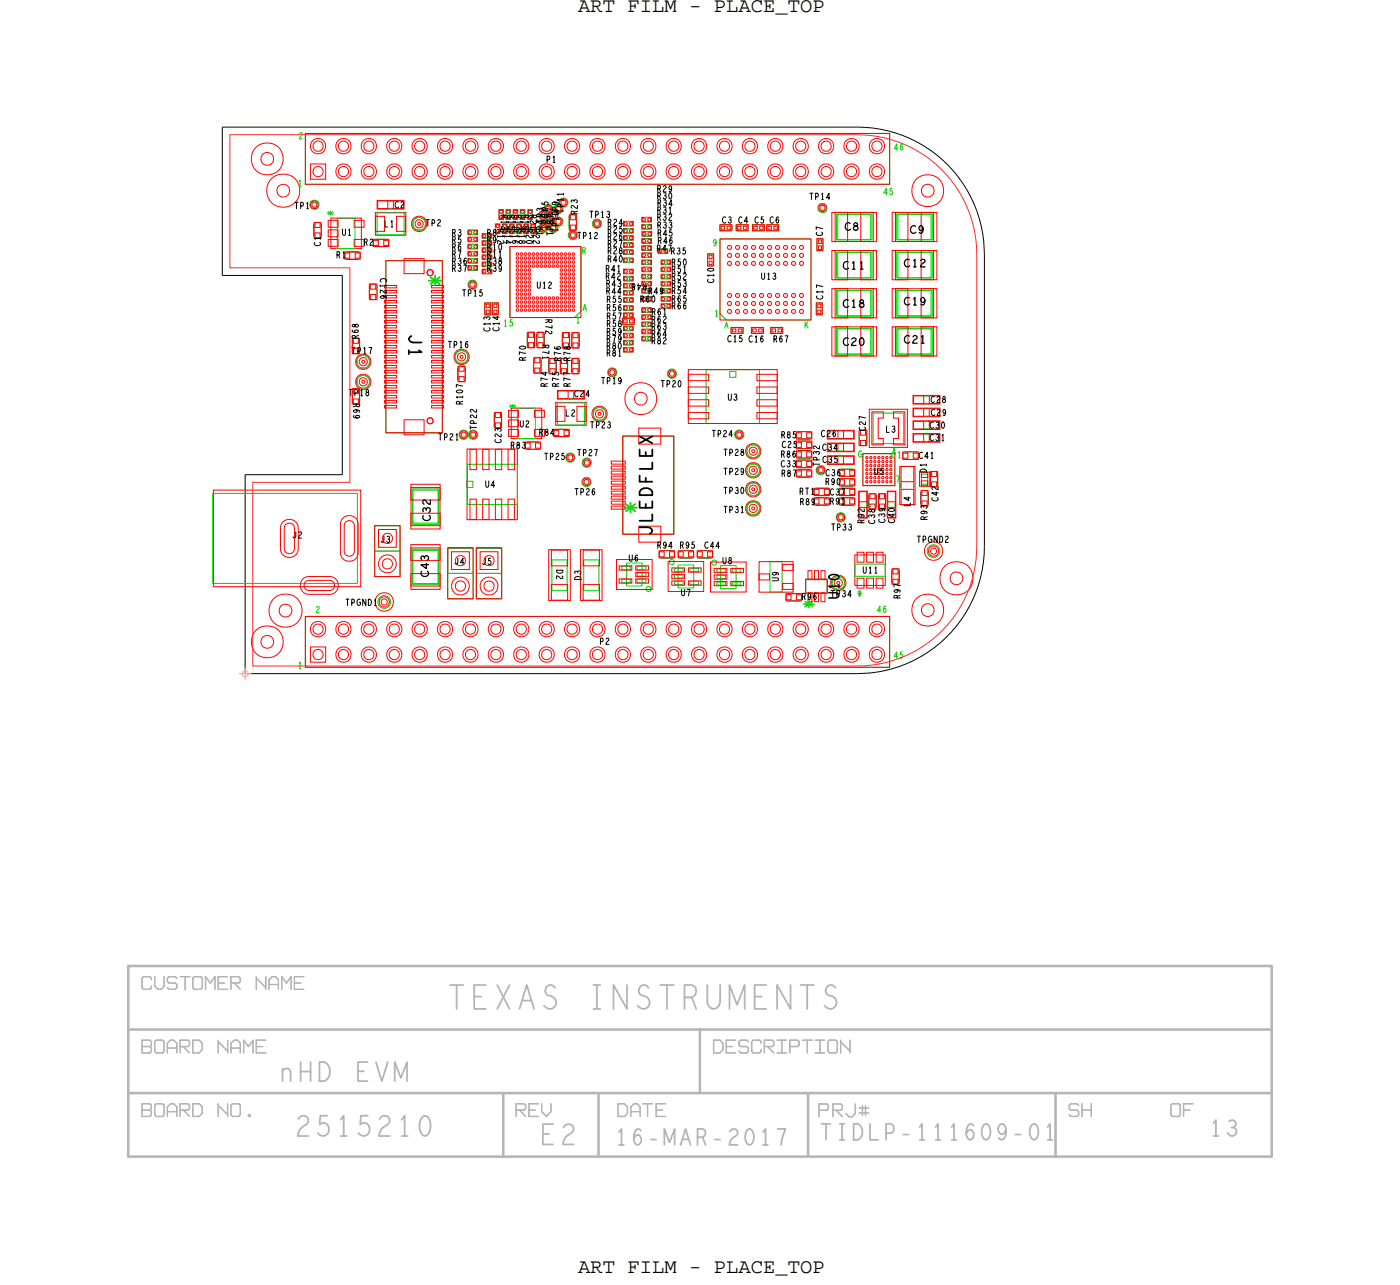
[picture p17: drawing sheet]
<svg xmlns="http://www.w3.org/2000/svg" width="140mm" height="128mm" viewBox="0 0 140 128" stroke-linecap="round" stroke-linejoin="round" font-family="sans-serif">
<defs><g id="words">
<text font-size="4" fill="#b3b3b9" x="44.8" y="100.8">TEXAS INSTRUMENTS</text>
<g font-size="3.5" fill="#b3b3b9">
<text x="29.5" y="113.5">2515210</text>
<text x="54" y="114.4">E2</text>
</g>
<text font-size="3.2" fill="#b3b3b9" x="27.9" y="108">nHD EVM</text>
<g font-size="2.7" fill="#b3b3b9">
<text x="82" y="113.9">TIDLP-111609-01</text>
<text x="121" y="113.5">13</text>
<text x="61.5" y="114.4">16-MAR-2017</text>
</g>
<g font-size="2.2" fill="#0d0">
<text x="43.1" y="27.6" transform="rotate(90 43.1 27.6)">*</text>
<text x="63.5" y="51.2" transform="rotate(-90 63.5 51.2)">*</text>
</g>
<g font-size="2.2">
<text x="40.9" y="33.4" transform="rotate(90 40.9 33.4)">J1</text>
<text x="65.2" y="53.5" transform="rotate(-90 65.2 53.5)">JLEDFLEX</text>
</g>
<g font-size="2.1">
<text x="57.8" y="1.2">ART FILM - PLACE_TOP</text>
<text x="57.8" y="127.2">ART FILM - PLACE_TOP</text>
</g>
<g font-size="1.7">
<text x="83.9" y="59.8" transform="rotate(-90 83.9 59.8)">U10</text>
<text x="81.2" y="60.7" transform="rotate(-90 81.2 60.7)">*</text>
</g>
<g font-size="1.3">
<text x="84.5" y="23">C8</text>
<text x="91" y="23.3">C9</text>
<text x="84.3" y="26.9">C11</text>
<text x="90.4" y="26.7">C12</text>
<text x="84.3" y="30.7">C18</text>
<text x="84.3" y="34.5">C20</text>
<text x="90.4" y="30.5">C19</text>
<text x="90.4" y="34.3">C21</text>
<text x="43" y="52.1" transform="rotate(-90 43 52.1)">C32</text>
<text x="42.8" y="57.7" transform="rotate(-90 42.8 57.7)">C43</text>
</g>
<g font-size="1.1" fill="#0d0">
<text x="29.9" y="13.9">2</text>
<text x="89.4" y="15">46</text>
<text x="29.8" y="18.6">1</text>
<text x="32.8" y="21.1" transform="rotate(90 32.8 21.1)">*</text>
<text x="88.3" y="19.5">45</text>
<text x="58.2" y="25.4">R</text>
<text x="71.3" y="24.6">9</text>
<text x="50.3" y="32.6">15</text>
<text x="57.6" y="32.3">1</text>
<text x="58.3" y="31">A</text>
<text x="71.4" y="31.6">1</text>
<text x="72.4" y="32.8">A</text>
<text x="80.4" y="32.8">K</text>
<text x="51" y="40.4" transform="rotate(90 51 40.4)">*</text>
<text x="85.8" y="45.7">G</text>
<text x="89.2" y="45.4">A</text>
<text x="89.7" y="45.8">1</text>
<text x="89.6" y="48.2">7</text>
<text x="31.6" y="61.2">2</text>
<text x="87.7" y="61.2">46</text>
<text x="89.4" y="65.8">45</text>
<text x="29.8" y="66.8">1</text>
</g>
<g font-size="1.1">
<text x="54.6" y="16.2">P1</text>
<text x="29.4" y="20.9">TP1</text>
<text x="34.2" y="23.5">U1</text>
<text x="38.4" y="22.7">L1</text>
<text x="39.5" y="20.8">C2</text>
<text x="42.6" y="22.6">TP2</text>
<text x="45.2" y="23.6">R3</text>
<text x="48.7" y="23.6">R8</text>
<text x="49.8" y="22.9" transform="rotate(90 49.8 22.9)">R12</text>
<text x="50.1" y="21.4" transform="rotate(90 50.1 21.4)">R13</text>
<text x="50.5" y="22.9" transform="rotate(90 50.5 22.9)">R14</text>
<text x="50.8" y="21.4" transform="rotate(90 50.8 21.4)">R15</text>
<text x="51.2" y="22.9" transform="rotate(90 51.2 22.9)">R16</text>
<text x="51.5" y="21.4" transform="rotate(90 51.5 21.4)">R17</text>
<text x="51.9" y="22.9" transform="rotate(90 51.9 22.9)">R18</text>
<text x="52.2" y="21.4" transform="rotate(90 52.2 21.4)">R19</text>
<text x="52.6" y="22.9" transform="rotate(90 52.6 22.9)">R20</text>
<text x="53" y="21.4" transform="rotate(90 53 21.4)">R21</text>
<text x="53.3" y="22.9" transform="rotate(90 53.3 22.9)">R22</text>
<text x="54.3" y="23.5" transform="rotate(-90 54.3 23.5)">TP4TP3</text>
<text x="54.8" y="22.9" transform="rotate(-90 54.8 22.9)">TP6TP5</text>
<text x="55.3" y="23.5" transform="rotate(-90 55.3 23.5)">TP8TP7</text>
<text x="55.8" y="23.2" transform="rotate(-90 55.8 23.2)">TP10</text>
<text x="55.8" y="21.6" transform="rotate(-90 55.8 21.6)">TP9</text>
<text x="56.3" y="21.3" transform="rotate(-90 56.3 21.3)">TP11</text>
<text x="57.7" y="23.9">TP12</text>
<text x="57.7" y="21.4" transform="rotate(-90 57.7 21.4)">R23</text>
<text x="58.9" y="21.7">TP13</text>
<text x="60.7" y="24">R26</text>
<text x="60.7" y="22.5">R24</text>
<text x="60.7" y="23.2">R25</text>
<text x="65.7" y="19.2">R29</text>
<text x="65.7" y="21.3">R31</text>
<text x="65.7" y="19.9">R30</text>
<text x="65.7" y="22">R32</text>
<text x="65.7" y="22.8">R33</text>
<text x="65.7" y="20.6">R34</text>
<text x="65.7" y="23.6">R45</text>
<text x="72.2" y="22.3">C3 C4 C5 C6</text>
<text x="80.9" y="19.9">TP14</text>
<text x="82.2" y="23.6" transform="rotate(-90 82.2 23.6)">C7</text>
<text x="32.1" y="24.6" transform="rotate(-90 32.1 24.6)">C1</text>
<text x="33.6" y="25.8">R1</text>
<text x="36.4" y="24.5">R2</text>
<text x="38" y="27.8" transform="rotate(90 38 27.8)">C126</text>
<text x="45.2" y="24.3">R5</text>
<text x="45.2" y="27.1">R37</text>
<text x="45.2" y="26.4">R36</text>
<text x="45.2" y="25.7">R7</text>
<text x="45.2" y="25">R6</text>
<text x="46.2" y="29.6">TP15</text>
<text x="48.7" y="24.3">R9</text>
<text x="48.7" y="27.1">R39</text>
<text x="48.7" y="26.4">R38</text>
<text x="48.7" y="25.7">R11</text>
<text x="48.7" y="25">R10</text>
<text x="53.7" y="28.8">U12</text>
<text x="60.6" y="27.9">R42</text>
<text x="60.6" y="27.2">R41</text>
<text x="60.6" y="28.7">R43</text>
<text x="60.6" y="29.4">R44</text>
<text x="60.7" y="24.7">R27</text>
<text x="60.7" y="26.2">R40</text>
<text x="60.7" y="25.4">R28</text>
<text x="64.7" y="28.3" transform="rotate(-180 64.7 28.3)">R48</text>
<text x="64.8" y="29.4">R49</text>
<text x="65.7" y="25.1">R47</text>
<text x="65.8" y="24.4">R46</text>
<text x="67.1" y="25.4">R35</text>
<text x="67.1" y="27.9">R52</text>
<text x="67.1" y="27.2">R51</text>
<text x="67.1" y="26.5">R50</text>
<text x="67.1" y="29.4">R54</text>
<text x="67.1" y="28.7">R53</text>
<text x="71.4" y="28.3" transform="rotate(-90 71.4 28.3)">C10</text>
<text x="76.1" y="27.9">U13</text>
<text x="82.3" y="29.9" transform="rotate(-90 82.3 29.9)">C17</text>
<text x="35.2" y="35.4">TP17</text>
<text x="35.8" y="33.9" transform="rotate(-90 35.8 33.9)">R68</text>
<text x="44.8" y="34.7">TP16</text>
<text x="49" y="33.1" transform="rotate(-90 49 33.1)">C13</text>
<text x="49.9" y="33.1" transform="rotate(-90 49.9 33.1)">C14</text>
<text x="54.2" y="34.4" transform="rotate(90 54.2 34.4)">R71</text>
<text x="54.6" y="31.9" transform="rotate(90 54.6 31.9)">R72</text>
<text x="60.6" y="34.9">R80</text>
<text x="60.6" y="34.2">R79</text>
<text x="60.6" y="33.5">R59</text>
<text x="60.6" y="35.6">R81</text>
<text x="60.7" y="30.2">R55</text>
<text x="60.7" y="31.1">R56</text>
<text x="60.7" y="32.7">R58</text>
<text x="60.7" y="31.9">R57</text>
<text x="64" y="30.2">R60</text>
<text x="65.1" y="32.2">R62</text>
<text x="65.1" y="34.4">R82</text>
<text x="65.1" y="33.7">R64</text>
<text x="65.1" y="32.9">R63</text>
<text x="65.2" y="31.5">R61</text>
<text x="67.1" y="30.9">R66</text>
<text x="67.1" y="30.2">R65</text>
<text x="72.7" y="34.2">C15 C16</text>
<text x="77.3" y="34.2">R67</text>
<text x="34.8" y="39.5">TP18</text>
<text x="35.3" y="40.3" transform="rotate(90 35.3 40.3)">R69</text>
<text x="46.3" y="40.4" transform="rotate(-90 46.3 40.4)">R107</text>
<text x="52.6" y="36.1" transform="rotate(-90 52.6 36.1)">R70</text>
<text x="54.7" y="38.7" transform="rotate(-90 54.7 38.7)">R74</text>
<text x="55.9" y="38.7" transform="rotate(-90 55.9 38.7)">R75</text>
<text x="56.1" y="36.1" transform="rotate(-90 56.1 36.1)">R76</text>
<text x="56.5" y="41.6">L2</text>
<text x="57" y="38.7" transform="rotate(-90 57 38.7)">R77</text>
<text x="57" y="36.1" transform="rotate(-90 57 36.1)">R78</text>
<text x="57.4" y="39.6">C24</text>
<text x="60.1" y="38.4">TP19</text>
<text x="66.1" y="38.7">TP20</text>
<text x="72.8" y="40">U3</text>
<text x="93.1" y="40.2">C28</text>
<text x="93.1" y="41.5">C29</text>
<text x="43.8" y="44">TP21</text>
<text x="47.7" y="42.9" transform="rotate(-90 47.7 42.9)">TP22</text>
<text x="50.1" y="44.3" transform="rotate(-90 50.1 44.3)">C23</text>
<text x="51.1" y="44.8">R83</text>
<text x="52" y="42.7">U2</text>
<text x="53.9" y="43.5">R84</text>
<text x="54.4" y="45.9">TP25</text>
<text x="57.7" y="45.5">TP27</text>
<text x="59" y="42.8">TP23</text>
<text x="71.2" y="43.6">TP24</text>
<text x="72.3" y="47.4">TP29</text>
<text x="72.3" y="45.5">TP28</text>
<text x="78.1" y="46.7">C33</text>
<text x="78.1" y="45.7">R86</text>
<text x="78.1" y="43.8">R85</text>
<text x="78.1" y="47.6">R87</text>
<text x="78.2" y="44.7">C25</text>
<text x="81.9" y="46.6" transform="rotate(-90 81.9 46.6)">TP32</text>
<text x="82.1" y="43.6">C26</text>
<text x="82.2" y="45">C34</text>
<text x="82.2" y="46.2">C35</text>
<text x="82.6" y="47.5">C36</text>
<text x="86.5" y="43.1" transform="rotate(-90 86.5 43.1)">C27</text>
<text x="87.4" y="47.4">U5</text>
<text x="88.6" y="43.2">L3</text>
<text x="91.9" y="45.8">C41</text>
<text x="92.6" y="47.2" transform="rotate(-90 92.6 47.2)">D1</text>
<text x="93" y="42.8">C30</text>
<text x="93" y="44">C31</text>
<text x="29.2" y="53.8">J2</text>
<text x="48.5" y="48.7">U4</text>
<text x="57.5" y="49.5">TP26</text>
<text x="72.3" y="49.3">TP30</text>
<text x="72.3" y="51.2">TP31</text>
<text x="79.9" y="49.4">RT1</text>
<text x="80" y="50.4">R89</text>
<text x="82.5" y="48.4">R90</text>
<text x="83" y="49.5">C37</text>
<text x="83" y="50.4">R91</text>
<text x="83.1" y="53">TP33</text>
<text x="86.4" y="52.3" transform="rotate(-90 86.4 52.3)">R92</text>
<text x="87.5" y="52.3" transform="rotate(-90 87.5 52.3)">C38</text>
<text x="88.5" y="52.2" transform="rotate(-90 88.5 52.2)">C39</text>
<text x="89.5" y="52.3" transform="rotate(-90 89.5 52.3)">C40</text>
<text x="91" y="50.6" transform="rotate(-90 91 50.6)">L4</text>
<text x="92.7" y="52" transform="rotate(-90 92.7 52)">R93</text>
<text x="93.8" y="50.1" transform="rotate(-90 93.8 50.1)">C42</text>
<text x="38" y="54.2">J3</text>
<text x="45.4" y="56.4">J4</text>
<text x="48.2" y="56.4">J5</text>
<text x="55.7" y="56.9" transform="rotate(90 55.7 56.9)">D2</text>
<text x="58.1" y="58" transform="rotate(-90 58.1 58)">D3</text>
<text x="62.9" y="56.1">U6</text>
<text x="65.7" y="54.8">R94 R95</text>
<text x="68.1" y="59.5">U7</text>
<text x="70.4" y="54.8">C44</text>
<text x="72.2" y="56.3">U8</text>
<text x="77.9" y="58.1" transform="rotate(-90 77.9 58.1)">U9</text>
<text x="80.2" y="59.9">R96</text>
<text x="83.1" y="59.6">TP34 *</text>
<text x="86.3" y="57.3">U11</text>
<text x="90" y="59.8" transform="rotate(-90 90 59.8)">R97</text>
<text x="91.7" y="54.2">TPGND2</text>
<text x="34.5" y="60.5">TPGND1</text>
<text x="60" y="64.4">P2</text>
</g>
</g></defs>
<!-- layer: Board Outline -->
<path d="M22.2 12.7v14.8zM22.2 12.7h63.5zM85.7 12.7a12.7 12.7 0 0 1 12.7 12.7M22.2 27.5h12zM34.2 27.5v19.9zM98.4 25.4v29.2zM24.5 47.4h9.7zM24.5 47.4v19.9zM98.4 54.6a12.7 12.7 0 0 1-12.7 12.7M24.5 67.3h61.2z" fill="none" stroke="#000" stroke-width=".1"/>
<!-- layer: Components -->
<g fill="none" stroke="#0d0" stroke-width=".1">
<path d="M30.5 18.4h39.4zM30.5 13.3v5.1zM30.5 13.3h58.5zM69.9 18.4h19.1zM89 13.3v5.1zM31.4 22.4v1.2zM32.1 22.4v1.2zM33.7 21.8h1.8v3h-1.8zM34.6 25.2h1.3zM34.6 25.9h1.3zM35.2 39v1.2zM35.2 33.9v1.3z"/>
<path d="M36 39v1.2zM36 33.9v1.3zM36.9 28.5v1.3zM37.5 24.7h1.2zM37.5 23.9h1.2zM37.7 21.3h2.7v2.2h-2.7zM38.6 26h5.6zM38.6 26v17.2zM44.2 26v17.2zM45.8 36.7v1.3zM46.5 36.7v1.3zM46.9 25.1h.8v.5h-.8z"/>
<path d="M46.9 24.4h.8v.4h-.8zM46.9 23.7h.8v.4h-.8zM46.9 26.6h.8v.4h-.8zM46.9 25.9h.8v.4h-.8zM46.9 23h.8v.4h-.8zM48.3 24.1h.8v.4h-.8zM48.3 23.4h.8v.4h-.8zM48.3 26.9h.8v.4h-.8zM48.3 26.2h.8v.4h-.8zM48.3 25.5h.8v.4h-.8zM48.3 24.8h.8v.4h-.8zM48.5 30.3v1.2z"/>
<path d="M48.5 30.3h.6zM49.1 30.3v1.2zM49.2 30.3v1.2zM49.2 30.3h.6zM49.6 22.5h.4v.7h-.4zM49.8 30.3v1.2zM49.9 21.1h.4v.7h-.4zM50.6 21.1h.4v.7h-.4zM51 31.7h6.4zM51 24.6v7.1zM51 24.6h7.1zM51.3 21.1h.4v.7h-.4z"/>
<path d="M52 21.1h.5v.7h-.5zM52.7 33.3v1.3zM52.8 21.1h.4v.7h-.4zM53.3 35.9v1.2zM53.5 33.3v1.3zM53.7 33.3v1.3zM54.1 35.9v1.2zM54.4 33.3v1.3zM54.9 35.9v1.3zM55.6 35.9v1.3zM56 35.9v1.3zM56.2 33.4v1.2z"/>
<path d="M56.8 35.9v1.3zM56.9 21.6v1.3zM57 33.4v1.2zM57.2 35.9v1.3zM57.2 33.4v1.2zM57.4 31.7l.7-.6zM57.7 21.6v1.3zM57.9 35.9v1.3zM57.9 33.4v1.2zM58.1 24.6v6.5zM62.2 32.4h1.2zM62.2 31.8h1.2z"/>
<path d="M62.4 34.7h.8v.5h-.8zM62.4 34h.8v.4h-.8zM62.4 33.3h.8v.4h-.8zM62.4 32.6h.8v.4h-.8zM62.4 31.3h.8v.4h-.8zM62.4 30.6h.8v.4h-.8zM62.4 29.8h.8v.4h-.8zM62.4 29.1h.8v.4h-.8zM62.4 28.3h.8v.5h-.8zM62.4 27.6h.8v.4h-.8zM62.4 26.9h.8v.4h-.8zM62.4 25.8h.8v.4h-.8z"/>
<path d="M62.4 25h.8v.4h-.8zM62.4 24.3h.8v.4h-.8zM62.4 23.6h.8v.4h-.8zM62.4 22.9h.8v.4h-.8zM62.4 22.1h.8v.5h-.8zM63.4 31.8v.6zM64.3 33.6h.7v.4h-.7zM64.3 32.9h.7v.4h-.7zM64.3 32.2h.7v.4h-.7zM64.3 31.5h.7v.4h-.7zM64.3 30.8h.7v.4h-.7zM64.3 28.9h.7v.4h-.7z"/>
<path d="M64.3 28.1h.7v.4h-.7zM64.3 27.4h.7v.4h-.7zM64.3 26.7h.7v.4h-.7zM64.3 26h.7v.4h-.7zM64.3 25.3h.7v.4h-.7zM64.3 24.6h.7v.4h-.7zM64.3 23.9h.7v.4h-.7zM64.3 22.5h.7v.4h-.7zM64.3 21.7h.7v.4h-.7zM64.3 23.2h.8v.4h-.8zM66.2 30.4h.8v.4h-.8zM66.2 29.7h.8v.4h-.8z"/>
<path d="M66.2 28.9h.8v.4h-.8zM66.2 28.1h.8v.4h-.8zM66.2 27.4h.8v.4h-.8zM66.2 26.7h.8v.4h-.8zM66.2 26h.8v.4h-.8zM70.6 36.9h5.3v5.4h-5.3zM70.8 25.4h.6zM70.8 25.4v1.2zM71.4 25.4v1.2zM72 23.1h1.2zM72 22.5v.6zM72 31.3l.6 .7z"/>
<path d="M72 23.9v7.4zM72 23.9h9.1zM72.6 32h8.5zM73 37.1h.6v.6h-.6zM73.1 32.7v.6zM73.1 32.7h1.2zM73.2 22.5v.6zM73.6 23.1h1.2zM73.6 22.5v.6zM74.3 32.7v.6zM74.8 22.5v.6zM75.1 32.7v.6z"/>
<path d="M75.1 32.7h1.2zM75.2 23.1h1.2zM75.2 22.5v.6zM76.3 32.7v.6zM76.4 22.5v.6zM76.7 23.1h1.2zM76.7 22.5v.6zM77.1 32.7v.6zM77.1 32.7h1.2zM77.9 22.5v.6zM78.3 32.7v.6zM81.1 23.9v8.1z"/>
<path d="M81.6 31.5h.6zM81.6 30.3v1.2zM81.6 30.3h.6zM81.7 25h.6zM81.7 23.8v1.2zM82.2 30.3v1.2zM82.3 23.8v1.2zM83.6 21.4h3.6v2.6h-3.6zM83.6 32.8h3.6v2.6h-3.6zM83.6 29h3.6v2.6h-3.6zM83.6 25.2h3.6v2.6h-3.6zM83.8 21.4h3.3v2.6h-3.3z"/>
<path d="M83.8 32.8h3.3v2.6h-3.3zM83.8 29h3.3v2.6h-3.3zM83.8 25.2h3.3v2.6h-3.3zM89.7 21.4h3.5v2.6h-3.5zM89.7 32.8h3.5v2.6h-3.5zM89.7 29h3.5v2.6h-3.5zM89.7 25.2h3.5v2.6h-3.5zM89.8 21.4h3.3v2.6h-3.3zM89.8 32.8h3.3v2.6h-3.3zM89.8 29h3.3v2.6h-3.3zM89.8 25.2h3.3v2.6h-3.3zM21.3 49.3v9z"/>
<path d="M21.3 49.3h14.4zM21.3 58.3h14.4zM35.7 49.3v9zM37.5 55.1h2.5zM37.5 52.5h2.5zM37.5 57.6h2.5zM37.5 55.1v2.5zM37.5 52.5v2.6zM38.6 43.2h5.6zM40 55.1v2.5zM40 52.5v2.6zM41.3 54.9h2.5v3.5h-2.5z"/>
<path d="M41.3 55h2.5v3.3h-2.5zM41.3 48.8h2.5v3.6h-2.5zM41.3 49h2.5v3.3h-2.5zM44.8 57.3h2.5zM44.8 54.7h2.5zM44.8 59.8h2.5zM44.8 57.3v2.5zM44.8 54.7v2.6zM46.7 48.1h.6v.6h-.6zM46.7 46.4h5v4h-5zM47.3 57.3v2.5zM47.3 54.7v2.6z"/>
<path d="M47.6 57.3h2.6zM47.6 54.7h2.6zM47.6 59.8h2.6zM47.6 57.3v2.5zM47.6 54.7v2.6zM49.4 41.4v1.2zM50.2 57.3v2.5zM50.2 54.7v2.6zM50.2 41.4v1.2zM51.8 40.8h1.7v3h-1.7zM52.6 44.1h1.3zM52.6 44.9h1.3z"/>
<path d="M55.2 55.9h1.5zM55.2 59h1.5zM55.2 55.9v3.1zM55.5 43.6h1.3zM55.5 42.9h1.3zM55.7 40.3h2.7v2.2h-2.7zM56.7 55.9v3.1zM58.4 55.9h1.5zM58.4 59h1.5zM58.4 55.9v3.1zM59.9 55.9v3.1zM62.2 57.9h.8z"/>
<path d="M62.2 56.6h.8zM62.2 58.2h.8zM62.2 57.9v.3zM62.2 56.6v.3zM62.2 56.9h.8zM62.3 53.4h5.1zM62.3 43.6h5.1zM62.3 43.6v9.8zM62.6 56.3h1.6zM62.6 58.6h1.6zM62.6 56.3v2.3zM63 57.9v.3z"/>
<path d="M63 56.6v.3zM63.7 57.9v.3zM63.7 58.2h.9zM63.7 57.3v.3zM63.7 57.6h.9zM63.7 56.6v.3zM63.7 56.9h.9zM63.7 57.9h.9zM63.7 57.3h.9zM63.7 56.6h.9zM64.2 56.3v2.3zM64.6 57.9v.3z"/>
<path d="M64.6 57.3v.3zM64.6 56.6v.3zM64.6 58.7l.2-.1 .2 .1 .1 .1-.1 .2-.2 .1-.2-.1v-.2zM66 55.8h1.3zM67 56l.2-.1 .2 .1v.2v.1l-.2 .1-.2-.1-.1-.1zM67.4 43.6v9.8zM67.4 57.1h.9zM67.4 56.8v.3zM67.4 57.8h.9zM67.4 57.5v.3zM67.4 58.4h.9zM67.4 58.1v.3z"/>
<path d="M67.4 56.8h.9zM67.4 57.5h.9zM67.4 58.1h.9zM67.8 56.5h1.6zM67.8 56.5v2.3zM67.9 55.8h1.3zM68.3 56.8v.3zM68.3 57.5v.3zM68.3 58.1v.3zM69 56.8h.8zM69 58.1h.8zM69 57.1h.8z"/>
<path d="M69 56.8v.3zM69 58.4h.8zM69 58.1v.3zM69.4 56.5v2.3zM69.8 56.8v.3zM69.8 58.1v.3zM69.9 55h1.2zM69.9 55.8h1.2zM71.2 56h.2h.2l.1 .2-.1 .2-.2 .1-.2-.1v-.2zM71.7 57.2h.8zM71.7 56.9v.3zM71.7 57.8h.8z"/>
<path d="M71.7 57.5v.3zM71.7 58.5h.8zM71.7 58.2v.3zM71.7 56.9h.8zM71.7 57.5h.8zM71.7 58.2h.8zM72 56.5h1.6zM72 56.5v2.3zM72 58.8h1.6zM72.5 56.9v.3zM72.5 57.5v.3zM72.5 58.2v.3z"/>
<path d="M73.2 56.9h.9zM73.2 58.2h.9zM73.2 57.2h.9zM73.2 56.9v.3zM73.2 58.5h.9zM73.2 58.2v.3zM73.6 56.5v2.3zM74.1 56.9v.3zM74.1 58.2v.3zM77 56.1h1.2v3.1h-1.2zM78.7 59.3h1.3zM79.8 45h1.2z"/>
<path d="M79.8 45.8h1.2zM79.8 44.1h1.2zM79.8 44.8h1.2zM79.8 47.7h1.2zM79.8 46.9h1.2zM79.8 43.9h1.2zM79.8 43.1h1.2zM79.8 46.7h1.2zM79.8 46h1.2zM80.6 59.3h2.1zM80.6 57.9h2.1zM80.6 57.9v1.4z"/>
<path d="M81.5 48.8h1.3zM81.5 49.5h1.3zM81.5 49.7h1.3zM81.5 50.5h1.3zM84.1 50.5h1.2zM84.1 49.7h1.2zM84.1 48.6h1.2zM84.1 47.8h1.2zM84.1 47.6h1.2zM84.1 46.9h1.2zM84.1 48.8h1.2zM84.1 49.5h1.2z"/>
<path d="M85.5 56.4h3v1.2h-3zM85.9 43.1v1.3zM86.3 45.3h2.7zM86.3 48.5h3.2zM86.3 45.3v3.2zM86.7 43.1v1.3zM86.9 49.5v1.2zM87.3 41.3h3v3h-3zM87.6 49.5v1.2zM87.8 49.5v1.2zM88.6 49.5v1.2zM89 45.3l.5 .5z"/>
<path d="M89.2 57v1.2zM89.5 45.8v2.7zM89.9 57v1.2zM90.4 45.1h1.3zM90.4 45.9h1.3zM92.1 49.1v1.3zM92.1 47.4h.7v1h-.7zM93 47.2v1.3zM93.8 47.2v1.3zM30.5 66.7h39.4zM30.5 61.6v5.1zM30.5 61.6h58.5z"/>
<path d="M69.9 66.7h19.1zM78.7 60.1h1.3zM89 61.6v5.1z"/>
<circle cx="31.4" cy="20.5" r=".46"/>
<circle cx="36.3" cy="36.1" r=".64"/>
<circle cx="36.3" cy="38.2" r=".64"/>
<circle cx="41.9" cy="22.4" r=".64"/>
<circle cx="46.2" cy="35.7" r=".64"/>
<circle cx="47.2" cy="28.5" r=".46"/>
<circle cx="54.8" cy="20.9" r=".46"/>
<circle cx="55.8" cy="22.2" r=".46"/>
<circle cx="56.3" cy="20.2" r=".46"/>
<circle cx="57.3" cy="23.5" r=".46"/>
<circle cx="59.7" cy="22.4" r=".46"/>
<circle cx="61.2" cy="37.2" r=".46"/>
<circle cx="67.2" cy="37.3" r=".46"/>
<circle cx="82.2" cy="20.8" r=".46"/>
<circle cx="46.4" cy="43.4" r=".46"/>
<circle cx="47.3" cy="43.4" r=".46"/>
<circle cx="57" cy="45.7" r=".46"/>
<circle cx="58.6" cy="48.2" r=".46"/>
<circle cx="58.7" cy="46.2" r=".46"/>
<circle cx="59.9" cy="41.4" r=".64"/>
<circle cx="73.9" cy="43.4" r=".46"/>
<circle cx="75.3" cy="45.1" r=".64"/>
<circle cx="75.3" cy="50.8" r=".64"/>
<circle cx="75.3" cy="48.9" r=".64"/>
<circle cx="75.3" cy="47" r=".64"/>
<circle cx="82.1" cy="47" r=".46"/>
<circle cx="84.1" cy="51.7" r=".46"/>
<circle cx="93.3" cy="55.1" r=".64"/>
<circle cx="38.4" cy="60.2" r=".64"/>
</g>
<g fill="none" stroke="#f00" stroke-width=".1">
<path d="M30.5 13.3h58.5v5.1h-58.5zM31.4 22.2h.7v1.6h-.7zM33.1 21.8h3v3h-3zM34.5 25.2h1.5v.7h-1.5zM35.2 33.8h.7v1.5h-.7zM35.2 38.8h.7v1.6h-.7zM36.9 28.4h.8v1.5h-.8zM37.3 23.9h1.6v.7h-1.6zM37.5 21.2h3.1v2.3h-3.1zM37.7 20h2.7v.9h-2.7zM38.6 26h5.6v17.2h-5.6zM45.8 36.6h.7v1.5h-.7z"/>
<path d="M46.8 25.1h1v.5h-1zM46.8 24.4h1v.5h-1zM46.8 23.7h1v.5h-1zM46.8 26.5h1v.5h-1zM46.8 25.8h1v.5h-1zM46.8 23h1v.4h-1zM48.2 24.1h1v.4h-1zM48.2 23.3h1v.5h-1zM48.2 26.9h1v.5h-1zM48.2 26.2h1v.4h-1zM48.2 25.5h1v.4h-1zM48.2 24.8h1v.4h-1z"/>
<path d="M48.5 30.3h.6v1.2h-.6zM49.2 30.3h.6v1.2h-.6zM49.5 22.4h.5v.9h-.5zM49.9 21h.4v.9h-.4zM50.2 22.4h.5v.9h-.5zM50.6 21h.5v.9h-.5zM51 22.4h.4v.9h-.4zM51 24.6h7.1v7.1h-7.1zM51.3 21h.5v.9h-.5zM51.7 22.4h.4v.9h-.4zM52 21h.5v.9h-.5zM52.4 22.4h.4v.9h-.4z"/>
<path d="M52.7 33.2h.7v1.5h-.7zM52.8 21h.4v.9h-.4zM53.1 22.4h.4v.9h-.4zM53.4 35.8h.7v1.5h-.7zM53.7 33.2h.7v1.5h-.7zM54.9 35.8h.7v1.5h-.7zM55.7 39h2.7v.9h-2.7zM56 35.8h.7v1.5h-.7zM56.2 33.2h.7v1.6h-.7zM56.9 21.5h.7v1.5h-.7zM57.2 35.8h.7v1.5h-.7zM57.2 33.2h.7v1.6h-.7z"/>
<path d="M62.2 31.8h1.2v.6h-1.2zM62.3 34.7h1v.5h-1zM62.3 34h1v.5h-1zM62.3 33.3h1v.5h-1zM62.3 32.6h1v.4h-1zM62.3 31.3h1v.4h-1zM62.3 30.6h1v.4h-1zM62.3 29.7h1v.5h-1zM62.3 27.6h1v.5h-1zM62.3 25.8h1v.4h-1zM62.3 25h1v.4h-1zM62.3 24.3h1v.4h-1z"/>
<path d="M62.3 23.5h1v.5h-1zM62.3 22.8h1v.5h-1zM62.3 22.1h1v.5h-1zM62.3 29h1v.5h-1zM62.3 28.3h1v.5h-1zM62.3 26.9h1v.5h-1zM64.2 30.8h.9v.4h-.9zM64.2 28.8h.9v.5h-.9zM64.2 27.4h.9v.5h-.9zM64.2 26.7h.9v.5h-.9zM64.2 26h.9v.4h-.9zM64.2 25.3h.9v.4h-.9z"/>
<path d="M64.2 33.6h.9v.5h-.9zM64.2 32.9h.9v.4h-.9zM64.2 32.2h.9v.4h-.9zM64.2 31.5h.9v.4h-.9zM64.2 28.1h.9v.5h-.9zM64.2 24.6h.9v.4h-.9zM64.2 23.8h.9v.5h-.9zM64.2 22.4h.9v.5h-.9zM64.2 21.7h.9v.5h-.9zM64.2 23.1h1v.5h-1zM66.1 30.4h1v.4h-1zM66.1 29.6h1v.5h-1z"/>
<path d="M66.1 28.8h1v.5h-1zM66.1 28.1h1v.5h-1zM66.1 27.4h1v.5h-1zM66.1 26.7h1v.5h-1zM66.1 26h1v.4h-1zM68.8 36.9h8.9v5.4h-8.9zM70.8 25.4h.6v1.2h-.6zM72 22.5h1.2v.6h-1.2zM72 23.9h9.1v8.1h-9.1zM73.1 32.7h1.2v.6h-1.2zM73.6 22.5h1.2v.6h-1.2zM75.1 32.7h1.2v.6h-1.2z"/>
<path d="M75.2 22.5h1.2v.6h-1.2zM76.7 22.5h1.2v.6h-1.2zM77.1 32.7h1.2v.6h-1.2zM81.6 30.3h.6v1.2h-.6zM81.7 23.8h.6v1.2h-.6zM83.5 21.2h3.8v2.9h-3.8zM83.5 32.7h3.8v2.9h-3.8zM83.5 28.9h3.8v2.9h-3.8zM83.5 25h3.8v2.9h-3.8zM89.5 21.2h3.8v2.9h-3.8zM89.5 32.7h3.8v2.9h-3.8zM89.5 28.9h3.8v2.9h-3.8z"/>
<path d="M89.5 25h3.8v2.9h-3.8zM91.3 39.5h2.7v.9h-2.7zM21.3 49h14.8v9.6h-14.8zM37.5 52.5h2.5v5.1h-2.5zM41.1 54.7h2.9v3.9h-2.9zM41.1 48.7h2.9v3.8h-2.9zM44.8 54.7h2.5v5.1h-2.5zM46.7 44.9h5v7h-5zM47.6 54.7h2.6v5.1h-2.6zM49.4 41.2h.7v1.5h-.7zM51.1 40.8h3.1v3h-3.1zM52.5 44.2h1.5v.7h-1.5z"/>
<path d="M54.9 54.9h2.1v5.1h-2.1zM55.4 42.9h1.5v.7h-1.5zM55.6 40.2h3v2.3h-3zM58 54.9h2.2v5.1h-2.2zM61.6 55.9h3.6v3h-3.6zM62.3 43.6h5.1v9.8h-5.1zM65.9 55h1.5v.7h-1.5zM66.8 56.1h3.6v3h-3.6zM67.8 55h1.5v.7h-1.5zM69.7 55h1.5v.7h-1.5zM71 56.2h3.6v3h-3.6zM75.9 56.1h3.4v3.1h-3.4z"/>
<path d="M78.6 59.3h1.5v.7h-1.5zM79.6 46h1.6v.7h-1.6zM79.6 44.1h1.6v.7h-1.6zM79.6 45h1.6v.8h-1.6zM79.6 47h1.6v.7h-1.6zM79.6 43.1h1.6v.8h-1.6zM80.6 57.9h2.1v1.4h-2.1zM81.4 48.8h1.5v.7h-1.5zM81.4 49.7h1.5v.8h-1.5zM82.7 45.5h2.7v.9h-2.7zM82.7 44.3h2.7v.8h-2.7zM82.7 43h2.7v.9h-2.7z"/>
<path d="M83.9 49.7h1.6v.8h-1.6zM83.9 47.8h1.6v.8h-1.6zM83.9 46.9h1.6v.7h-1.6zM83.9 48.8h1.6v.7h-1.6zM85.5 55.4h3v3.1h-3zM85.9 49.1h.8v2.7h-.8zM85.9 43h.8v1.5h-.8zM86.3 45.3h3.2v3.2h-3.2zM86.9 49.3h.7v1.6h-.7zM86.9 40.9h3.8v3.8h-3.8zM87.8 49.3h.7v1.6h-.7zM88.7 49.1h.9v2.7h-.9z"/>
<path d="M89.2 56.8h.7v1.6h-.7zM90 46.6h1.5v3.8h-1.5zM90.3 45.1h1.5v.8h-1.5zM91.3 43.3h2.7v.9h-2.7zM91.3 42h2.7v.9h-2.7zM91.3 40.8h2.7v.8h-2.7zM91.9 47.2h1.1v1.4h-1.1zM92.1 49h.7v1.5h-.7zM93 47.1h.8v1.5h-.8zM30.5 61.6h58.5v5.1h-58.5z"/>
<circle cx="28.3" cy="19.1" r="1.66"/>
<circle cx="31.4" cy="20.5" r=".38"/>
<circle cx="36.3" cy="36.1" r=".77"/>
<circle cx="36.3" cy="38.2" r=".77"/>
<circle cx="41.9" cy="22.4" r=".77"/>
<circle cx="46.2" cy="35.7" r=".77"/>
<circle cx="47.2" cy="28.5" r=".38"/>
<circle cx="57.3" cy="23.5" r=".38"/>
<circle cx="59.7" cy="22.4" r=".38"/>
<circle cx="61.2" cy="37.2" r=".38"/>
<circle cx="67.2" cy="37.3" r=".38"/>
<circle cx="82.2" cy="20.8" r=".38"/>
<circle cx="46.4" cy="43.4" r=".38"/>
<circle cx="47.3" cy="43.4" r=".38"/>
<circle cx="57" cy="45.7" r=".38"/>
<circle cx="58.6" cy="48.2" r=".38"/>
<circle cx="58.7" cy="46.2" r=".38"/>
<circle cx="59.9" cy="41.4" r=".77"/>
<circle cx="73.9" cy="43.4" r=".38"/>
<circle cx="75.3" cy="45.1" r=".77"/>
<circle cx="75.3" cy="47" r=".77"/>
<circle cx="75.3" cy="50.8" r=".77"/>
<circle cx="75.3" cy="48.9" r=".77"/>
<circle cx="82.1" cy="47" r=".38"/>
<circle cx="83.8" cy="58.2" r=".77"/>
<circle cx="84.1" cy="51.7" r=".38"/>
<circle cx="93.3" cy="55.1" r=".92"/>
<circle cx="95.6" cy="57.8" r="1.66"/>
<circle cx="28.5" cy="61" r="1.66"/>
<circle cx="38.4" cy="60.2" r=".92"/>
</g>
<g fill="none" stroke="#0d0" stroke-width=".15">
<path d="M38.9 20.1h.3zM38.9 20.8h.3zM56.9 39.1h.4zM56.9 39.8h.4zM92.5 39.6h.3zM83.9 45.6h.3zM83.9 46.4h.3zM83.9 44.3h.3zM83.9 45.1h.3zM83.9 43.1h.3zM83.9 43.8h.3zM85.9 50.2v.4z"/>
<path d="M86.7 50.2v.4zM88.8 50.2v.4zM89.5 50.2v.4zM90.1 48.3v.5zM91.4 48.3v.5zM92.5 44.1h.3zM92.5 43.4h.3zM92.5 42.9h.3zM92.5 42.1h.3zM92.5 41.6h.3zM92.5 40.8h.3zM92.5 40.3h.3z"/>
</g>
<g fill="none" stroke="#b3b3b9" stroke-width=".13">
<path d="M14.2 97.7l.2-.1zM14.2 98.7l.2 .2zM14.2 97.7v1zM14.4 98.9h.6zM14.4 97.6h.6zM15 97.6l.1 .1zM15.1 98.7l-.1 .2zM15.1 98.5v.2zM15.1 97.7v.2zM15.5 98.5l.3 .4zM15.5 97.6v.9zM15.8 98.9h.3z"/>
<path d="M16.4 97.6v.9zM16.4 98.5l-.3 .4zM16.7 98.1l.2 .1zM16.7 97.7l.2-.1zM16.7 97.7v.4zM16.7 98.7l.2 .2zM16.9 97.6h.6zM16.9 98.9h.6zM16.9 98.2h.6zM17.5 97.6l.2 .1zM17.5 98.2l.2 .2zM17.7 98.7l-.2 .2z"/>
<path d="M17.7 98.4v.3zM18 97.6h.5zM18.5 97.6v1.3zM18.5 97.6h.5zM19.3 97.7v1zM19.3 98.7l.1 .2zM19.4 97.6h.7zM19.4 97.6l-.1 .1zM19.4 98.9h.7zM20.1 97.6l.1 .1zM20.2 98.7l-.1 .2zM20.2 97.7v1z"/>
<path d="M20.5 97.6l.5 .6zM20.5 97.6v1.3zM21.5 97.6l-.5 .6zM21.5 97.6v1.3zM21.8 98.2h.7zM21.8 97.6h1zM21.8 97.6v1.3zM21.8 98.9h1zM23.1 97.6h.8zM23.1 97.6v1.3zM23.1 98.2h.8zM23.4 98.2l.6 .7z"/>
<path d="M23.9 98.2l.1-.1zM23.9 97.6l.1 .1zM24 97.7v.4zM25.6 97.6v1.3zM25.6 97.7l1 1zM26.6 97.6v1.3zM26.9 97.9l.3-.3zM26.9 98.4h.9zM26.9 97.9v1zM27.2 97.6h.3zM27.5 97.6l.3 .3zM27.8 97.9v1z"/>
<path d="M28.2 97.6l.5 .6zM28.2 97.6v1.3zM29.1 97.6l-.4 .6zM29.1 97.6v1.3zM29.4 98.2h.7zM29.4 97.6h1zM29.4 97.6v1.3zM29.4 98.9h1zM14.2 104.6h.8zM14.2 103.9h.8zM14.2 110.3h.8zM14.2 103.9v1.3z"/>
<path d="M14.2 105.2h.8zM14.2 110.3v1.3zM14.2 111.6h.8zM14.2 110.9h.8zM15 104.6l.1-.2zM15 110.9l.1-.1zM15 103.9l.1 .2zM15 104.6l.1 .1zM15 110.3l.1 .1zM15 110.9l.1 .2zM15.1 105l-.1 .2zM15.1 111.4l-.1 .2z"/>
<path d="M15.1 104.1v.3zM15.1 104.7v.3zM15.1 110.4v.4zM15.1 111.1v.3zM15.5 104.1v.9zM15.5 105l.1 .2zM15.5 110.4v1zM15.5 111.4l.1 .2zM15.5 110.4l.1-.1zM15.6 103.9l-.1 .2zM15.6 105.2h.7zM15.6 111.6h.7z"/>
<path d="M15.6 103.9h.7zM15.6 110.3h.7zM16.3 103.9l.1 .2zM16.3 110.3l.1 .1zM16.4 104.1v.9zM16.4 110.4v1zM16.4 105l-.1 .2zM16.4 111.4l-.1 .2zM16.7 104.2v1zM16.7 104.7h1zM16.7 110.6l.4-.3zM16.7 110.6v1z"/>
<path d="M16.7 111.1h1zM16.7 104.2l.4-.3zM17.1 103.9h.3zM17.1 110.3h.3zM17.4 103.9l.3 .3zM17.4 110.3l.3 .3zM17.7 104.2v1zM17.7 110.6v1zM18 103.9v1.3zM18 104.6h.8zM18 110.3h.8zM18 110.3v1.3z"/>
<path d="M18 103.9h.8zM18 110.9h.8zM18.3 104.6l.6 .6zM18.3 110.9l.6 .7zM18.8 103.9l.1 .2zM18.8 104.6l.1-.2zM18.8 110.3l.1 .1zM18.9 104.1v.3zM18.9 110.8l-.1 .1zM18.9 110.4v.4zM19.3 103.9v1.3zM19.3 105.2h.6z"/>
<path d="M19.3 110.3v1.3zM19.3 111.6h.6zM19.3 103.9h.6zM19.3 110.3h.6zM19.9 103.9l.3 .3zM19.9 110.3l.3 .3zM20.2 104.2v.7zM20.2 110.6v.6zM20.2 104.9l-.3 .3zM20.2 111.2l-.3 .4zM21.8 103.9v1.3zM21.8 110.3v1.3z"/>
<path d="M21.8 110.4l1 1zM21.8 104.1l1 .9zM22.8 103.9v1.3zM22.8 110.3v1.3zM23.1 104.2v1zM23.1 104.7h.9zM23.1 110.4v1zM23.1 111.4l.1 .2zM23.1 104.2l.3-.3zM23.2 110.3l-.1 .1zM23.2 111.6h.7zM23.2 110.3h.7z"/>
<path d="M23.4 103.9h.3zM23.7 103.9l.3 .3zM23.9 110.3l.1 .1zM24 111.4l-.1 .2zM24 104.2v1zM24 110.4v1zM24.4 103.9v1.3zM24.4 103.9l.4 .7zM24.8 111.4h.2zM24.8 111.4v.2zM24.8 111.6h.2zM25 111.4v.2z"/>
<path d="M25.3 103.9l-.5 .7zM25.3 103.9v1.3zM25.6 105.2h1zM25.6 103.9v1.3zM25.6 103.9h1zM25.6 104.6h.7zM51.6 110.3h.8zM51.6 110.3v1.3zM51.6 110.9h.8zM51.9 110.9l.7 .7zM52.4 110.9l.2-.1zM52.4 110.3l.2 .1z"/>
<path d="M52.6 110.4v.4zM52.9 110.3h.9zM52.9 110.3v1.3zM52.9 110.9h.6zM52.9 111.6h.9zM54.2 110.3v.8zM55.1 110.3v.8zM61.8 110.3v1.3zM61.8 111.6h.6zM61.8 110.3h.6zM62.4 110.3l.3 .3zM62.7 110.6v.6z"/>
<path d="M62.7 111.2l-.3 .4zM63.1 110.6l.3-.3zM63.1 110.6v1zM63.1 111.1h.9zM63.4 110.3h.3zM63.7 110.3l.3 .3zM64 110.6v1zM64.3 110.3h.4zM64.7 110.3h.5zM64.7 110.3v1.3zM65.6 110.3h.9zM65.6 110.3v1.3z"/>
<path d="M65.6 110.9h.6zM65.6 111.6h.9zM71.3 103.9h.7zM71.3 103.9v1.3zM71.3 105.2h.7zM72 103.9l.3 .3zM72.3 104.9l-.3 .3zM72.3 104.2v.7zM72.6 104.6h.7zM72.6 103.9h1zM72.6 103.9v1.3zM72.6 105.2h1z"/>
<path d="M73.9 104.4l.1 .2zM73.9 104.1l.1-.2zM73.9 104.1v.3zM73.9 105l.1 .2zM74 103.9h.7zM74 105.2h.7zM74 104.6h.7zM74.7 103.9l.1 .2zM74.7 104.6l.1 .1zM74.8 105l-.1 .2zM74.8 104.7v.3zM75.2 105l.1 .2z"/>
<path d="M75.2 104.1v.9zM75.3 105.2h.6zM75.3 103.9l-.1 .2zM75.3 103.9h.6zM75.9 103.9l.2 .2zM76.1 104.9v.1zM76.1 104.1v.1zM76.1 105l-.2 .2zM76.4 103.9h.8zM76.4 103.9v1.3zM76.4 104.6h.8zM76.8 104.6l.6 .6z"/>
<path d="M77.2 104.6l.2-.2zM77.2 103.9l.2 .2zM77.4 104.1v.3zM77.7 105.2h.9zM77.7 103.9h.9zM78.2 103.9v1.3zM79 103.9h.8zM79 103.9v1.3zM79 104.6h.8zM79.8 103.9l.1 .2zM79.9 104.4l-.1 .2zM79.9 104.1v.3z"/>
<path d="M80.2 103.9h.5zM80.7 103.9h.5zM80.7 103.9v1.3zM81.5 105.2h.9zM81.5 103.9h.9zM81.9 110.3h.8zM81.9 110.3v1.3zM81.9 110.9h.8zM82 103.9v1.3zM82.7 110.3l.1 .2zM82.8 104.1v.9zM82.8 105l.1 .2z"/>
<path d="M82.8 110.8l-.1 .1zM82.8 110.5v.3zM82.9 103.9h.7zM82.9 103.9l-.1 .2zM82.9 105.2h.7zM83.3 110.3h.8zM83.3 110.3v1.3zM83.3 110.9h.8zM83.6 103.9l.1 .2zM83.6 110.9l.6 .7zM83.7 105l-.1 .2zM83.7 104.1v.9z"/>
<path d="M84 103.9v1.3zM84 104.1l1 .9zM84.1 110.9l.1-.1zM84.1 110.3l.1 .2zM84.2 110.5v.3zM85 103.9v1.3zM85.5 110.3v1zM85.9 111.2h1zM85.9 110.7h1zM86.2 110.5v1zM86.5 110.5v1zM106.9 110.4l.2-.1z"/>
<path d="M106.9 110.4v.4zM106.9 111.4l.2 .2zM106.9 110.8l.2 .1zM107.1 110.3h.6zM107.1 111.6h.6zM107.1 110.9h.6zM107.7 110.9l.1 .2zM107.7 110.3l.1 .1zM107.8 111.1v.3zM107.8 111.4l-.1 .2zM108.2 110.3v1.3zM108.2 110.9h.9z"/>
<path d="M109.1 110.3v1.3zM117.1 110.4v1zM117.1 111.4l.1 .2zM117.2 110.3h.7zM117.2 110.3l-.1 .1zM117.2 111.6h.7zM117.9 110.3l.1 .1zM118 111.4l-.1 .2zM118 110.4v1zM118.3 110.3h1zM118.3 110.3v1.3zM118.3 110.9h.7z"/>
</g>
<path d="M12.8 96.5v19.1zM12.8 96.5h114.3zM127.2 96.5v19.1zM12.8 102.9h114.3zM12.8 115.6h114.4zM12.8 109.2h114.3zM50.3 109.2v6.4zM59.8 109.2v6.4zM70 102.9v6.3zM80.8 109.2v6.4zM105.5 109.2v6.4z" fill="none" stroke="#b3b3b9" stroke-width=".25"/>
<!-- layer: Nets -->
<g fill="none" stroke="#f00" stroke-width=".1">
<path d="M31 16.4h1.6v1.5h-1.6zM31.2 20.3l.2-.1 .2 .1 .1 .2-.1 .1-.2 .1-.2-.1v-.1zM31.5 22.2h.5v.5h-.5zM31.5 23.3h.5v.5h-.5zM32.8 22h1v.7h-1zM32.8 23.9h1v.7h-1zM32.8 23h1v.7h-1zM34.5 25.3h.5v.5h-.5zM35.3 33.8h.5v.5h-.5zM35.3 39.9h.5v.5h-.5zM35.4 22h1v.7h-1zM35.4 23.9h1v.7h-1z"/>
<path d="M35.5 25.3h.5v.5h-.5zM36.2 38.1l.1-.1 .2 .1v.1l-.2 .1-.1-.1zM36.2 36.1l.1-.1 .2 .1v.1l-.2 .1-.1-.1zM37.1 28.4h.5v.5h-.5zM37.1 29.4h.5v.5h-.5zM37.3 24h.5v.5h-.5zM37.6 21.6h.9v1.5h-.9zM37.8 20.1h1v.7h-1zM38.4 24h.5v.5h-.5zM38.5 28.5h1.2v.3h-1.2zM38.5 33.5h1.2v.3h-1.2zM38.5 38.5h1.2v.3h-1.2z"/>
<path d="M38.5 38h1.2v.3h-1.2zM38.5 36h1.2v.3h-1.2zM38.5 35.5h1.2v.3h-1.2zM38.5 33h1.2v.3h-1.2zM38.5 34h1.2v.3h-1.2zM38.5 32h1.2v.3h-1.2zM38.5 31.5h1.2v.3h-1.2zM38.5 31h1.2v.3h-1.2zM38.5 30h1.2v.3h-1.2zM38.5 39.5h1.2v.3h-1.2zM38.5 39h1.2v.3h-1.2zM38.5 29h1.2v.3h-1.2z"/>
<path d="M38.5 34.5h1.2v.3h-1.2zM38.5 29.5h1.2v.3h-1.2zM38.5 30.5h1.2v.3h-1.2zM38.5 32.5h1.2v.3h-1.2zM38.5 35h1.2v.3h-1.2zM38.5 36.5h1.2v.3h-1.2zM38.5 37h1.2v.3h-1.2zM38.5 37.5h1.2v.3h-1.2zM39.7 21.6h.9v1.5h-.9zM40.4 25.8h2v1.5h-2zM41.8 22.3l.1-.1 .1 .1v.1l-.1 .1-.1-.1zM42.8 27l.2-.1 .2 .1 .1 .2-.1 .3h-.2h-.2l-.1-.3z"/>
<path d="M43.2 33.5h1.2v.3h-1.2zM43.2 38.5h1.2v.3h-1.2zM43.2 38h1.2v.3h-1.2zM43.2 35.5h1.2v.3h-1.2zM43.2 34h1.2v.3h-1.2zM43.2 39h1.2v.3h-1.2zM43.2 36h1.2v.3h-1.2zM43.2 37h1.2v.3h-1.2zM43.2 33h1.2v.3h-1.2zM43.2 32.5h1.2v.3h-1.2zM43.2 29h1.2v.3h-1.2zM43.2 30h1.2v.3h-1.2z"/>
<path d="M43.2 31h1.2v.3h-1.2zM43.2 31.5h1.2v.3h-1.2zM43.2 35h1.2v.3h-1.2zM43.2 29.5h1.2v.3h-1.2zM43.2 30.5h1.2v.3h-1.2zM43.2 32h1.2v.3h-1.2zM43.2 34.5h1.2v.3h-1.2zM43.2 36.5h1.2v.3h-1.2zM43.2 37.5h1.2v.3h-1.2zM43.2 39.5h1.2v.3h-1.2zM45.9 37.6h.5v.5h-.5zM45.9 36.6h.5v.5h-.5z"/>
<path d="M46 35.6l.2-.1 .1 .1v.1l-.1 .1-.2-.1zM46.8 25.9h.2l.2 .2-.3 .1zM46.8 23.1h.2l.2 .2-.3 .1zM46.8 23.8h.2l.2 .2-.3 .1zM46.8 25.2h.2l.2 .2-.3 .1zM46.8 24.5h.2l.2 .2-.3 .1zM46.8 26.7l.2-.1 .2 .2-.3 .1zM47.1 28.3l.1-.1 .2 .1 .1 .1-.1 .2-.2 .1-.1-.1-.1-.2zM47.4 26l.3-.1v.3h-.2zM47.4 23.2l.3-.1v.2l-.2 .1zM47.4 23.9l.3-.1v.2l-.2 .1zM47.4 25.3l.3-.1v.3h-.2z"/>
<path d="M47.4 24.6l.3-.1v.3h-.2zM47.4 26.7l.3-.1v.3h-.2zM48.2 27h.3l.1 .2-.3 .1zM48.2 26.3h.3l.1 .2-.3 .1zM48.2 23.5l.3-.1 .1 .2-.3 .1zM48.2 24.2l.3-.1 .1 .2-.3 .1zM48.2 24.9l.3-.1 .1 .2-.3 .2zM48.2 25.6l.3-.1 .1 .3-.3 .1zM48.6 30.4h.3v.3h-.3zM48.6 31h.3v.3h-.3zM49.4 30.4h.3v.3h-.3zM49.4 31h.3v.3h-.3z"/>
<path d="M49.6 22.5h.3l-.1 .3-.2-.2zM50 21h.3l-.1 .3-.3-.1zM50.7 21h.3l-.1 .3-.2-.1zM51.4 21h.3l-.1 .3-.2-.1zM51.6 28.1h.1h.1v.1l-.1 .1-.1-.1zM51.6 30.9h.1h.1v.1l-.1 .1-.1-.1zM51.6 30.5h.1h.1v.1l-.1 .1-.1-.1zM51.6 30.1h.1h.1v.1l-.1 .1-.1-.1zM51.6 29.7h.1h.1v.1l-.1 .1-.1-.1zM51.6 27.7h.1h.1v.1l-.1 .1-.1-.1zM51.6 27.3h.1h.1v.1l-.1 .1-.1-.1zM51.6 26.9h.1h.1v.1l-.1 .1-.1-.1z"/>
<path d="M51.6 25.3h.1h.1v.1l-.1 .1-.1-.1zM51.6 25.7h.1h.1v.1l-.1 .1-.1-.1zM51.6 26.1h.1h.1v.1l-.1 .1-.1-.1zM51.6 26.5h.1h.1v.1l-.1 .1-.1-.1zM51.6 28.5h.1h.1v.1l-.1 .1-.1-.1zM51.6 29.3h.1h.1v.1l-.1 .1-.1-.1zM51.6 28.9h.1h.1v.1l-.1 .1-.1-.1zM52 28.1h.1h.1v.1l-.1 .1-.1-.1zM52 30.9h.1h.1v.1l-.1 .1-.1-.1zM52 27.7h.1h.1v.1l-.1 .1-.1-.1zM52 30.5h.1h.1v.1l-.1 .1-.1-.1zM52 30.1h.1h.1v.1l-.1 .1-.1-.1z"/>
<path d="M52 29.7h.1h.1v.1l-.1 .1-.1-.1zM52 27.3h.1h.1v.1l-.1 .1-.1-.1zM52 25.3h.1h.1v.1l-.1 .1-.1-.1zM52 26.9h.1h.1v.1l-.1 .1-.1-.1zM52 25.7h.1h.1v.1l-.1 .1-.1-.1zM52 26.5h.1h.1v.1l-.1 .1-.1-.1zM52 26.1h.1h.1v.1l-.1 .1-.1-.1zM52 29.3h.1h.1v.1l-.1 .1-.1-.1zM52 28.9h.1h.1v.1l-.1 .1-.1-.1zM52 28.5h.1h.1v.1l-.1 .1-.1-.1zM52.1 21h.3l-.1 .3-.2-.1zM52.4 27.7h.1h.1v.1l-.1 .1-.1-.1z"/>
<path d="M52.4 30.9h.1h.1v.1l-.1 .1-.1-.1zM52.4 30.5h.1h.1v.1l-.1 .1-.1-.1zM52.4 29.7h.1h.1v.1l-.1 .1-.1-.1zM52.4 28.1h.1h.1v.1l-.1 .1-.1-.1zM52.4 30.1h.1h.1v.1l-.1 .1-.1-.1zM52.4 27.3h.1h.1v.1l-.1 .1-.1-.1zM52.4 26.5h.1h.1v.1l-.1 .1-.1-.1zM52.4 25.3h.1h.1v.1l-.1 .1-.1-.1zM52.4 26.1h.1h.1v.1l-.1 .1-.1-.1zM52.4 25.7h.1h.1v.1l-.1 .1-.1-.1zM52.4 26.9h.1h.1v.1l-.1 .1-.1-.1zM52.4 29.3h.1h.1v.1l-.1 .1-.1-.1z"/>
<path d="M52.4 28.9h.1h.1v.1l-.1 .1-.1-.1zM52.4 28.5h.1h.1v.1l-.1 .1-.1-.1zM52.8 29.3h.1h.1v.1l-.1 .1-.1-.1zM52.8 28.1h.1h.1v.1l-.1 .1-.1-.1zM52.8 30.9h.1h.1v.1l-.1 .1-.1-.1zM52.8 30.5h.1h.1v.1l-.1 .1-.1-.1zM52.8 30.1h.1h.1v.1l-.1 .1-.1-.1zM52.8 27.3h.1h.1v.1l-.1 .1-.1-.1zM52.8 26.5h.1h.1v.1l-.1 .1-.1-.1zM52.8 26.1h.1h.1v.1l-.1 .1-.1-.1zM52.8 27.7h.1h.1v.1l-.1 .1-.1-.1zM52.8 28.9h.1h.1v.1l-.1 .1-.1-.1z"/>
<path d="M52.8 25.7h.1h.1v.1l-.1 .1-.1-.1zM52.8 25.3h.1h.1v.1l-.1 .1-.1-.1zM52.8 26.9h.1h.1v.1l-.1 .1-.1-.1zM52.8 29.7h.1h.1v.1l-.1 .1-.1-.1zM52.8 28.5h.1h.1v.1l-.1 .1-.1-.1zM52.8 34.2h.5v.5h-.5zM52.8 33.2h.5v.5h-.5zM52.9 21h.3l-.1 .3-.3-.1zM53.2 29.7h.1h.1v.1l-.1 .1-.1-.1zM53.2 30.5h.1h.1v.1l-.1 .1-.1-.1zM53.2 30.1h.1h.1v.1l-.1 .1-.1-.1zM53.2 26.5h.1h.1v.1l-.1 .1-.1-.1z"/>
<path d="M53.2 30.9h.1h.1v.1l-.1 .1-.1-.1zM53.2 26.1h.1h.1v.1l-.1 .1-.1-.1zM53.2 25.3h.1h.1v.1l-.1 .1-.1-.1zM53.2 25.7h.1h.1v.1l-.1 .1-.1-.1zM53.5 36.8h.5v.5h-.5zM53.5 35.7h.5v.5h-.5zM53.6 30.1h.1h.1v.1l-.1 .1-.1-.1zM53.6 30.9h.1h.1v.1l-.1 .1-.1-.1zM53.6 25.3h.1h.1v.1l-.1 .1-.1-.1zM53.6 25.7h.1h.1v.1l-.1 .1-.1-.1zM53.6 26.1h.1h.1v.1l-.1 .1-.1-.1zM53.6 26.5h.1h.1v.1l-.1 .1-.1-.1z"/>
<path d="M53.6 29.7h.1h.1v.1l-.1 .1-.1-.1zM53.6 30.5h.1h.1v.1l-.1 .1-.1-.1zM53.8 33.2h.5v.5h-.5zM53.8 34.2h.5v.5h-.5zM54 25.3h.1h.1v.1l-.1 .1-.1-.1zM54 26.1h.1h.1v.1l-.1 .1-.1-.1zM54 26.5h.1h.1v.1l-.1 .1-.1-.1zM54 29.7h.1h.1v.1l-.1 .1-.1-.1zM54 30.9h.1h.1v.1l-.1 .1-.1-.1zM54 30.5h.1h.1v.1l-.1 .1-.1-.1zM54 30.1h.1h.1v.1l-.1 .1-.1-.1zM54 25.7h.1h.1v.1l-.1 .1-.1-.1z"/>
<path d="M54.4 30.1h.1h.1v.1l-.1 .1-.1-.1zM54.4 30.9h.1h.1v.1l-.1 .1-.1-.1zM54.4 30.5h.1h.1v.1l-.1 .1-.1-.1zM54.4 29.7h.1h.1v.1l-.1 .1-.1-.1zM54.4 26.5h.1h.1v.1l-.1 .1-.1-.1zM54.4 25.7h.1h.1v.1l-.1 .1-.1-.1zM54.4 25.3h.1h.1v.1l-.1 .1-.1-.1zM54.4 26.1h.1h.1v.1l-.1 .1-.1-.1zM54.8 30.9h.1h.1v.1l-.1 .1-.1-.1zM54.8 30.1h.1h.1v.1l-.1 .1-.1-.1zM54.8 25.7h.1h.1v.1l-.1 .1-.1-.1zM54.8 26.1h.1h.1v.1l-.1 .1-.1-.1z"/>
<path d="M54.8 25.3h.1h.1v.1l-.1 .1-.1-.1zM54.8 30.5h.1h.1v.1l-.1 .1-.1-.1zM54.8 26.5h.1h.1v.1l-.1 .1-.1-.1zM54.8 29.7h.1h.1v.1l-.1 .1-.1-.1zM55 35.8h.5v.5h-.5zM55.2 30.5h.1h.1v.1l-.1 .1-.1-.1zM55.2 29.7h.1h.1v.1l-.1 .1-.1-.1zM55.2 26.5h.1h.1v.1l-.1 .1-.1-.1zM55.2 26.1h.1h.1v.1l-.1 .1-.1-.1zM55.2 25.3h.1h.1v.1l-.1 .1-.1-.1zM55.2 25.7h.1h.1v.1l-.1 .1-.1-.1zM55.2 30.1h.1h.1v.1l-.1 .1-.1-.1z"/>
<path d="M55.2 30.9h.1h.1v.1l-.1 .1-.1-.1zM55.6 30.5h.1h.1v.1l-.1 .1-.1-.1zM55.6 26.5h.1h.1v.1l-.1 .1-.1-.1zM55.6 29.7h.1h.1v.1l-.1 .1-.1-.1zM55.6 25.3h.1h.1v.1l-.1 .1-.1-.1zM55.6 26.1h.1h.1v.1l-.1 .1-.1-.1zM55.6 30.1h.1h.1v.1l-.1 .1-.1-.1zM55.6 30.9h.1h.1v.1l-.1 .1-.1-.1zM55.6 25.7h.1h.1v.1l-.1 .1-.1-.1zM55.8 39.1h1v.7h-1zM56 30.5h.1h.1v.1l-.1 .1-.1-.1zM56 26.9h.1h.1v.1l-.1 .1-.1-.1z"/>
<path d="M56 26.1h.1h.1v.1l-.1 .1-.1-.1zM56 30.1h.1h.1v.1l-.1 .1-.1-.1zM56 29.3h.1h.1v.1l-.1 .1-.1-.1zM56 27.7h.1h.1v.1l-.1 .1-.1-.1zM56 28.9h.1h.1v.1l-.1 .1-.1-.1zM56 25.7h.1h.1v.1l-.1 .1-.1-.1zM56 25.3h.1h.1v.1l-.1 .1-.1-.1zM56 30.9h.1h.1v.1l-.1 .1-.1-.1zM56 28.1h.1h.1v.1l-.1 .1-.1-.1zM56 27.3h.1h.1v.1l-.1 .1-.1-.1zM56 26.5h.1h.1v.1l-.1 .1-.1-.1zM56 29.7h.1h.1v.1l-.1 .1-.1-.1z"/>
<path d="M56 28.5h.1h.1v.1l-.1 .1-.1-.1zM56.3 33.2h.5v.5h-.5zM56.4 27.3h.1h.1v.1l-.1 .1-.1-.1zM56.4 28.5h.1h.1v.1l-.1 .1-.1-.1zM56.4 27.7h.1h.1v.1l-.1 .1-.1-.1zM56.4 25.7h.1h.1v.1l-.1 .1-.1-.1zM56.4 26.5h.1h.1v.1l-.1 .1-.1-.1zM56.4 30.9h.1h.1v.1l-.1 .1-.1-.1zM56.4 29.7h.1h.1v.1l-.1 .1-.1-.1zM56.4 30.5h.1h.1v.1l-.1 .1-.1-.1zM56.4 25.3h.1h.1v.1l-.1 .1-.1-.1zM56.4 26.9h.1h.1v.1l-.1 .1-.1-.1z"/>
<path d="M56.4 29.3h.1h.1v.1l-.1 .1-.1-.1zM56.4 28.9h.1h.1v.1l-.1 .1-.1-.1zM56.4 28.1h.1h.1v.1l-.1 .1-.1-.1zM56.4 26.1h.1h.1v.1l-.1 .1-.1-.1zM56.4 30.1h.1h.1v.1l-.1 .1-.1-.1zM56.8 29.7h.1h.1v.1l-.1 .1-.1-.1zM56.8 30.5h.1h.1v.1l-.1 .1-.1-.1zM56.8 30.9h.1h.1v.1l-.1 .1-.1-.1zM56.8 25.3h.1h.1v.1l-.1 .1-.1-.1zM56.8 25.7h.1h.1v.1l-.1 .1-.1-.1zM56.8 27.7h.1h.1v.1l-.1 .1-.1-.1zM56.8 28.5h.1h.1v.1l-.1 .1-.1-.1z"/>
<path d="M56.8 28.1h.1h.1v.1l-.1 .1-.1-.1zM56.8 27.3h.1h.1v.1l-.1 .1-.1-.1zM56.8 26.9h.1h.1v.1l-.1 .1-.1-.1zM56.8 28.9h.1h.1v.1l-.1 .1-.1-.1zM56.8 29.3h.1h.1v.1l-.1 .1-.1-.1zM56.8 26.5h.1h.1v.1l-.1 .1-.1-.1zM56.8 26.1h.1h.1v.1l-.1 .1-.1-.1zM56.8 30.1h.1h.1v.1l-.1 .1-.1-.1zM57 22.5h.5v.5h-.5zM57 21.5h.5v.5h-.5zM57.1 23.3l.2-.1 .2 .1v.2v.2h-.2h-.2l-.1-.2zM57.2 28.1h.1h.1v.1l-.1 .1-.1-.1z"/>
<path d="M57.2 27.7h.1h.1v.1l-.1 .1-.1-.1zM57.2 29.7h.1h.1v.1l-.1 .1-.1-.1zM57.2 29.3h.1h.1v.1l-.1 .1-.1-.1zM57.2 30.1h.1h.1v.1l-.1 .1-.1-.1zM57.2 30.5h.1h.1v.1l-.1 .1-.1-.1zM57.2 30.9h.1h.1v.1l-.1 .1-.1-.1zM57.2 25.3h.1h.1v.1l-.1 .1-.1-.1zM57.2 25.7h.1h.1v.1l-.1 .1-.1-.1zM57.2 28.5h.1h.1v.1l-.1 .1-.1-.1zM57.2 27.3h.1h.1v.1l-.1 .1-.1-.1zM57.2 26.9h.1h.1v.1l-.1 .1-.1-.1zM57.2 26.5h.1h.1v.1l-.1 .1-.1-.1z"/>
<path d="M57.2 28.9h.1h.1v.1l-.1 .1-.1-.1zM57.2 26.1h.1h.1v.1l-.1 .1-.1-.1zM57.3 36.8h.5v.6h-.5zM57.3 35.8h.5v.5h-.5zM57.3 34.3h.5v.5h-.5zM57.3 33.2h.5v.5h-.5zM59.5 22.2l.2-.1 .2 .1v.2v.1l-.2 .1-.2-.1-.1-.1zM61 37h.2h.2l.1 .2-.1 .2-.2 .1-.2-.1v-.2zM62.3 32h.4v.3h-.4zM62.4 27.7h.2l.1 .2-.3 .1zM62.4 25.1l.2-.1 .1 .2-.3 .2zM62.4 30.7l.2-.1 .1 .2-.3 .1z"/>
<path d="M62.4 29.9l.2-.1 .1 .2-.3 .1zM62.4 31.4l.2-.1 .1 .2-.3 .2zM62.4 22.2h.2l.1 .2-.3 .1zM62.4 24.4l.2-.1 .1 .2-.3 .1zM62.4 25.9l.2-.1 .1 .3-.3 .1zM62.4 34.8h.2l.1 .2-.3 .1zM62.4 34.1h.2l.1 .2-.3 .1zM62.4 32.7h.2l.1 .2-.3 .1zM62.4 33.4h.2l.1 .2-.3 .1zM62.4 22.9h.2l.1 .2-.3 .1zM62.4 23.7l.2-.1 .1 .2-.3 .1zM62.4 28.4h.2l.1 .2-.3 .1z"/>
<path d="M62.4 27h.2l.1 .2-.3 .1zM62.4 29.1h.2l.1 .2-.3 .1zM62.9 27.1l.3-.1 .1 .2-.2 .1zM62.9 29.2l.3-.1 .1 .3h-.2zM62.9 27.8l.3-.1 .1 .3h-.2zM62.9 25.1l.3-.1 .1 .3-.2 .1zM62.9 30.7l.3-.1 .1 .3h-.2zM62.9 29.9l.3-.1 .1 .3h-.2zM62.9 31.4l.3-.1 .1 .3-.2 .1zM62.9 22.3l.3-.1 .1 .3h-.2zM62.9 24.4l.3-.1 .1 .3h-.2zM62.9 26l.3-.2 .1 .3-.2 .1z"/>
<path d="M62.9 34.9l.3-.1 .1 .3h-.2zM62.9 34.2l.3-.1 .1 .3h-.2zM62.9 32.8l.3-.1 .1 .2-.2 .1zM62.9 33.5l.3-.1 .1 .2-.2 .1zM62.9 23l.3-.1 .1 .3h-.2zM62.9 23.7l.3-.1 .1 .3h-.2zM62.9 32h.4v.3h-.4zM64.2 21.8h.2l.2 .2-.4 .1zM64.2 31.6l.2-.1 .2 .2-.4 .2zM64.2 33h.2l.2 .2-.4 .1zM64.2 32.3l.2-.1 .2 .3-.4 .1zM64.2 33.7h.2l.2 .2-.4 .1z"/>
<path d="M64.2 24.7l.2-.1 .2 .2-.4 .2zM64.2 22.5h.2l.2 .2-.4 .1zM64.2 24l.2-.1 .2 .2-.4 .1zM64.2 26.1l.2-.1 .2 .3-.4 .1zM64.2 27.5h.2l.2 .2-.4 .1zM64.2 26.8h.2l.2 .2-.4 .1zM64.2 25.4l.2-.1 .2 .3-.4 .1zM64.2 30.9l.2-.1 .2 .2-.4 .2zM64.2 23.3l.2-.1 .2 .2-.3 .1zM64.8 26.2l.3-.2v.3l-.2 .1zM64.8 27.6l.3-.1v.2l-.2 .1zM64.8 26.9l.3-.1v.2l-.2 .1z"/>
<path d="M64.8 25.4l.3-.1v.3l-.2 .1zM64.8 30.9l.3-.1v.3l-.2 .1zM64.8 21.9l.3-.1v.3h-.2zM64.8 28.3l.3-.1v.3h-.2zM64.8 31.6l.3-.1v.3l-.2 .1zM64.8 33.1l.3-.1v.2l-.2 .1zM64.8 32.4l.3-.2v.3l-.2 .1zM64.8 33.8l.3-.1v.2l-.2 .1zM64.8 24.7l.3-.1v.3l-.2 .1zM64.8 22.6l.3-.1v.3h-.2zM64.8 24l.3-.1v.3h-.2zM64.8 23.3l.3-.1v.3h-.2z"/>
<path d="M66.1 27.5h.2l.2 .2-.3 .1zM66.1 26.8h.2l.2 .2-.3 .1zM66.1 30.5l.2-.1 .2 .2-.3 .1zM66.1 29.8l.2-.1 .2 .2-.3 .1zM66.1 28.2h.2l.2 .2-.3 .1zM66.1 26.1l.2-.1 .2 .3-.3 .1zM66.7 27.6l.3-.1v.2l-.2 .1zM66.7 29l.3-.1v.3h-.2zM66.7 26.9l.3-.1v.2l-.2 .1zM66.7 30.5l.3-.1v.3h-.2zM66.7 29.8l.3-.1v.3h-.2zM66.7 28.3l.3-.1v.3h-.2z"/>
<path d="M66.7 26.2l.3-.2v.3l-.2 .1zM67 37.2l.2-.1 .2 .1v.1v.2l-.2 .1-.2-.1-.1-.2zM68.8 38.7h2.1v.6h-2.1zM68.8 37.4h2.1v.6h-2.1zM68.8 39.9h2.1v.7h-2.1zM70.9 26.1h.3v.3h-.3zM70.9 25.5h.3v.3h-.3zM72.1 22.6h.4v.3h-.4zM72.7 22.6h.4v.3h-.4zM72.8 24.6l.1-.1 .2 .1v.2l-.2 .1-.1-.1zM72.8 26.2l.1-.1 .2 .1v.2l-.2 .1-.1-.1zM72.8 30.2l.1-.1 .2 .1v.2l-.2 .1-.1-.1z"/>
<path d="M72.8 25.4l.1-.1 .2 .1v.2l-.2 .1-.1-.1zM72.8 31l.1-.1 .2 .1v.2l-.2 .1-.1-.1zM72.8 29.4l.1-.1 .2 .1v.2l-.2 .1-.1-.1zM73.2 32.9h.4v.3h-.4zM73.6 31l.1-.1 .2 .1v.2l-.2 .1-.1-.1zM73.6 25.4l.1-.1 .2 .1v.2l-.2 .1-.1-.1zM73.6 29.4l.1-.1 .2 .1v.2l-.2 .1-.1-.1zM73.6 30.2l.1-.1 .2 .1v.2l-.2 .1-.1-.1zM73.6 26.2l.1-.1 .2 .1v.2l-.2 .1-.1-.1zM73.6 24.6l.1-.1 .2 .1v.2l-.2 .1-.1-.1zM73.7 22.6h.4v.3h-.4zM73.8 32.9h.4v.3h-.4z"/>
<path d="M74.3 22.6h.4v.3h-.4zM74.4 24.6l.1-.1 .2 .1v.2l-.2 .1-.1-.1zM74.4 25.4l.1-.1 .2 .1v.2l-.2 .1-.1-.1zM74.4 26.2l.1-.1 .2 .1v.2l-.2 .1-.1-.1zM74.4 29.4l.1-.1 .2 .1v.2l-.2 .1-.1-.1zM74.4 30.2l.1-.1 .2 .1v.2l-.2 .1-.1-.1zM74.4 31l.1-.1 .2 .1v.2l-.2 .1-.1-.1zM75.2 31l.1-.1 .2 .1v.2l-.2 .1-.1-.1zM75.2 30.2l.1-.1 .2 .1v.2l-.2 .1-.1-.1zM75.2 25.4l.1-.1 .2 .1v.2l-.2 .1-.1-.1zM75.2 26.2l.1-.1 .2 .1v.2l-.2 .1-.1-.1zM75.2 29.4l.1-.1 .2 .1v.2l-.2 .1-.1-.1z"/>
<path d="M75.2 24.6l.1-.1 .2 .1v.2l-.2 .1-.1-.1zM75.3 32.9h.3v.3h-.3zM75.4 22.6h.3v.3h-.3zM75.7 39.9h2v.7h-2zM75.7 37.4h2v.6h-2zM75.7 38.7h2v.6h-2zM75.9 32.9h.3v.3h-.3zM76 22.6h.3v.3h-.3zM76 24.6l.1-.1 .2 .1v.2l-.2 .1-.1-.1zM76 30.2l.1-.1 .2 .1v.2l-.2 .1-.1-.1zM76 25.4l.1-.1 .2 .1v.2l-.2 .1-.1-.1zM76 29.4l.1-.1 .2 .1v.2l-.2 .1-.1-.1z"/>
<path d="M76 26.2l.1-.1 .2 .1v.2l-.2 .1-.1-.1zM76 31l.1-.1 .2 .1v.2l-.2 .1-.1-.1zM76.8 24.6l.1-.1 .2 .1v.2l-.2 .1-.1-.1zM76.8 30.2l.1-.1 .2 .1v.2l-.2 .1-.1-.1zM76.8 25.4l.1-.1 .2 .1v.2l-.2 .1-.1-.1zM76.8 26.2l.1-.1 .2 .1v.2l-.2 .1-.1-.1zM76.8 29.4l.1-.1 .2 .1v.2l-.2 .1-.1-.1zM76.8 31l.1-.1 .2 .1v.2l-.2 .1-.1-.1zM76.8 22.6h.3v.3h-.3zM77.2 32.9h.3v.3h-.3zM77.4 22.6h.3v.3h-.3zM77.6 26.2l.1-.1 .2 .1v.2l-.2 .1-.1-.1z"/>
<path d="M77.6 24.6l.1-.1 .2 .1v.2l-.2 .1-.1-.1zM77.6 30.2l.1-.1 .2 .1v.2l-.2 .1-.1-.1zM77.6 29.4l.1-.1 .2 .1v.2l-.2 .1-.1-.1zM77.6 31l.1-.1 .2 .1v.2l-.2 .1-.1-.1zM77.6 25.4l.1-.1 .2 .1v.2l-.2 .1-.1-.1zM77.8 32.9h.3v.3h-.3zM78.4 26.2l.1-.1 .2 .1v.2l-.2 .1-.1-.1zM78.4 24.6l.1-.1 .2 .1v.2l-.2 .1-.1-.1zM78.4 25.4l.1-.1 .2 .1v.2l-.2 .1-.1-.1zM78.4 31l.1-.1 .2 .1v.2l-.2 .1-.1-.1zM78.4 29.4l.1-.1 .2 .1v.2l-.2 .1-.1-.1zM78.4 30.2l.1-.1 .2 .1v.2l-.2 .1-.1-.1z"/>
<path d="M79.2 29.4l.1-.1 .2 .1v.2l-.2 .1-.1-.1zM79.2 30.2l.1-.1 .2 .1v.2l-.2 .1-.1-.1zM79.2 31l.1-.1 .2 .1v.2l-.2 .1-.1-.1zM79.2 26.2l.1-.1 .2 .1v.2l-.2 .1-.1-.1zM79.2 24.6l.1-.1 .2 .1v.2l-.2 .1-.1-.1zM79.2 25.4l.1-.1 .2 .1v.2l-.2 .1-.1-.1zM80 24.6l.1-.1 .2 .1v.2l-.2 .1-.1-.1zM80 29.4l.1-.1 .2 .1v.2l-.2 .1-.1-.1zM80 30.2l.1-.1 .2 .1v.2l-.2 .1-.1-.1zM80 25.4l.1-.1 .2 .1v.2l-.2 .1-.1-.1zM80 26.2l.1-.1 .2 .1v.2l-.2 .1-.1-.1zM80 31l.1-.1 .2 .1v.2l-.2 .1-.1-.1z"/>
<path d="M81.8 30.4h.3v.3h-.3zM81.8 31h.3v.3h-.3zM81.8 24.6h.3v.3h-.3zM81.8 24h.3v.3h-.3zM82 20.6l.2-.1 .2 .1 .1 .2-.1 .2h-.2h-.2v-.2zM83.2 21.2h1.5v2.9h-1.5zM83.2 25h1.5v3h-1.5zM83.2 28.8h1.5v3h-1.5zM83.2 32.7h1.5v2.9h-1.5zM86.1 21.2h1.5v2.9h-1.5zM86.1 25h1.5v3h-1.5zM86.1 28.8h1.5v3h-1.5z"/>
<path d="M86.1 32.7h1.5v2.9h-1.5zM89.2 21.2h1.6v2.9h-1.6zM89.2 25h1.6v3h-1.6zM89.2 28.8h1.6v3h-1.6zM89.2 32.7h1.6v2.9h-1.6zM91.3 39.6h1.1v.7h-1.1zM92.1 21.2h1.6v2.9h-1.6zM92.1 25h1.6v3h-1.6zM92.1 28.8h1.6v3h-1.6zM92.1 32.7h1.6v2.9h-1.6zM28.4 52.1a.9 .9 0 0 1 1.4 .7v2a.89 .89 0 0 1-.9 .9 .89 .89 0 0 1-.9-.9v-2l.1-.5zM28.5 52.5l.3-.2h.3l.2 .2 .1 .3v2l-.1 .3-.2 .2h-.3l-.3-.2-.1-.3v-2z"/>
<path d="M30.2 58l.3-.3 .4-.1h2a.89 .89 0 0 1 .9 .9 .89 .89 0 0 1-.9 .9h-2a.89 .89 0 0 1-.8-.5 .89 .89 0 0 1 .1-.9zM30.6 58.1l.3-.1h2l.4 .1 .1 .2v.3l-.1 .3-.4 .1h-2l-.3-.1-.2-.3v-.3zM34.4 51.7a.9 .9 0 0 1 1.4 .7v2.8a.89 .89 0 0 1-.9 .9 .89 .89 0 0 1-.9-.9v-2.8l.1-.4zM34.5 52.2l.3-.2h.3l.2 .2 .1 .3v2.6l-.1 .3-.2 .2h-.3l-.3-.2-.1-.3v-2.6zM37.8 52.9h1.8v1.8h-1.8zM38.2 59.9l.2-.1 .2 .1 .1 .2-.1 .3-.2 .1-.2-.1-.1-.3zM38.5 40h1.2v.3h-1.2zM38.5 40.5h1.2v.3h-1.2zM40.4 41.9h2v1.5h-2zM41.1 54.4h2.9v1.6h-2.9zM41.1 57.3h2.9v1.6h-2.9zM41.1 51.3h2.9v1.6h-2.9z"/>
<path d="M41.1 48.4h2.9v1.6h-2.9zM42.8 41.8l.2-.1 .2 .1 .1 .2-.1 .3h-.2h-.2l-.1-.3zM43.2 40h1.2v.3h-1.2zM43.2 40.5h1.2v.3h-1.2zM45.1 55.1h1.8v1.8h-1.8zM46.2 43.3l.2-.1 .1 .1 .1 .1-.1 .2-.1 .1-.2-.1-.1-.2zM47 44.9h.6v2h-.6zM47 49.9h.6v2h-.6zM47.1 43.3l.2-.1 .2 .1 .1 .1-.1 .2-.2 .1-.2-.1v-.2zM48 55.1h1.8v1.8h-1.8zM48.3 49.9h.6v2h-.6zM48.3 44.9h.6v2h-.6z"/>
<path d="M49.5 49.9h.7v2h-.7zM49.5 44.9h.7v2h-.7zM49.5 41.2h.5v.5h-.5zM49.5 42.3h.5v.5h-.5zM50.8 44.9h.6v2h-.6zM50.8 49.9h.6v2h-.6zM50.9 41h.9v.7h-.9zM50.9 42.9h.9v.7h-.9zM50.9 42h.9v.6h-.9zM52.5 44.3h.5v.5h-.5zM53.4 41h1v.7h-1zM53.4 42.9h1v.7h-1z"/>
<path d="M53.5 44.3h.6v.5h-.6zM55.1 58.4h1.7v1.6h-1.7zM55.1 55h1.7v1.5h-1.7zM55.4 43h.5v.5h-.5zM55.6 40.6h.9v1.5h-.9zM56.4 43h.5v.5h-.5zM56.8 45.5h.2h.2l.1 .2-.1 .2-.2 .1-.2-.1v-.2zM57.7 40.6h.9v1.5h-.9zM58.3 55h1.6v1.5h-1.6zM58.3 58.4h1.6v1.6h-1.6zM58.5 48l.1-.1 .2 .1 .1 .2-.1 .1-.2 .1-.1-.1-.1-.1zM58.5 46.1l.2-.1 .2 .1v.1v.2l-.2 .1-.2-.1-.1-.2z"/>
<path d="M59.8 41.3l.1-.1 .2 .1v.1l-.2 .1-.1-.1zM61.1 49.6h1.4v.3h-1.4zM61.1 49.1h1.4v.3h-1.4zM61.1 50.6h1.4v.3h-1.4zM61.1 50.1h1.4v.3h-1.4zM61.1 47.6h1.4v.3h-1.4zM61.1 47.1h1.4v.3h-1.4zM61.1 48.6h1.4v.3h-1.4zM61.1 48.1h1.4v.3h-1.4zM61.1 46.6h1.4v.3h-1.4zM61.1 46.1h1.4v.3h-1.4zM61.9 56.5h1.3v.5h-1.3z"/>
<path d="M61.9 57.8h1.3v.5h-1.3zM63.6 57.2h1.2v.4h-1.2zM63.6 57.8h1.2v.5h-1.2zM63.6 56.5h1.2v.5h-1.2zM63.9 42.8h2.2v1.6h-2.2zM63.9 52.6h2.2v1.6h-2.2zM65.9 55.1h.5v.5h-.5zM66.9 55.1h.5v.5h-.5zM67.2 56.7h1.2v.5h-1.2zM67.2 58h1.2v.5h-1.2zM67.2 57.4h1.2v.4h-1.2zM67.8 55.1h.5v.5h-.5z"/>
<path d="M68.8 41.2h2.1v.6h-2.1zM68.8 58h1.3v.5h-1.3zM68.8 56.7h1.3v.5h-1.3zM68.8 55.1h.6v.5h-.6zM69.7 55.1h.5v.5h-.5zM70.8 55.1h.5v.5h-.5zM71.4 57.4h1.3v.5h-1.3zM71.4 56.8h1.3v.4h-1.3zM71.4 58.1h1.3v.4h-1.3zM73.1 58.1h1.2v.4h-1.2zM73.1 56.8h1.2v.4h-1.2zM73.7 43.3l.2-.1 .2 .1 .1 .1-.1 .2-.2 .1-.2-.1v-.2z"/>
<path d="M75.2 46.9l.1-.1 .1 .1v.2h-.1h-.1zM75.2 45l.1-.1 .1 .1v.2h-.1h-.1zM75.2 48.8l.1-.1 .1 .1v.2h-.1h-.1zM75.2 50.7l.1-.1 .1 .1v.2l-.1 .1-.1-.1zM75.7 41.2h2v.6h-2zM75.9 57.3h1v.6h-1zM78.3 56.4h1v.6h-1zM78.3 58.3h1v.6h-1zM78.6 59.4h.5v.5h-.5zM79.6 43.2h.5v.6h-.5zM79.6 46.1h.5v.5h-.5zM79.6 47.1h.5v.5h-.5z"/>
<path d="M79.6 44.2h.5v.5h-.5zM79.6 45.1h.5v.6h-.5zM79.6 59.4h.5v.5h-.5zM80.7 44.2h.5v.5h-.5zM80.7 45.1h.5v.6h-.5zM80.7 47.1h.5v.5h-.5zM80.7 46.1h.5v.5h-.5zM80.7 43.2h.5v.6h-.5zM80.8 57h.4v.9h-.4zM81.4 48.9h.5v.5h-.5zM81.4 49.8h.5v.6h-.5zM81.4 57h.4v.9h-.4z"/>
<path d="M81.9 46.8l.2-.1 .2 .1v.2v.1l-.2 .1-.2-.1-.1-.1zM82.1 57h.4v.9h-.4zM82.1 59.2h.4v.9h-.4zM82.4 48.9h.5v.5h-.5zM82.4 49.8h.5v.6h-.5zM83.9 51.5l.2-.1 .2 .1v.2v.2h-.2h-.2l-.1-.2zM83.9 47.9h.5v.6h-.5zM83.9 47h.5v.5h-.5zM84.3 43.1h1.1v.7h-1.1zM84.3 44.3h1.1v.8h-1.1zM84.3 45.6h1.1v.8h-1.1zM85 47h.5v.5h-.5z"/>
<path d="M85 49.8h.5v.6h-.5zM85 47.9h.5v.6h-.5zM85 48.9h.5v.5h-.5zM85.7 57.8h.7v1h-.7zM85.7 55.2h.7v1h-.7zM85.9 49.1h.8v1h-.8zM86 44h.5v.5h-.5zM86 43h.5v.5h-.5zM86.6 46.9l.1-.1 .1 .2h-.1zM86.6 47.3l.1-.1 .1 .2h-.1zM86.6 46.5l.1-.1 .1 .2h-.1zM86.6 46.1l.1-.1 .1 .2h-.1z"/>
<path d="M86.6 45.7l.1-.1 .1 .2h-.1zM86.6 47.7l.1-.1 .1 .2h-.1zM86.6 48.1l.1-.1 .1 .2h-.1zM86.7 57.8h.6v1h-.6zM86.7 55.2h.6v1h-.6zM87 45.7l.1-.1 .1 .2h-.1zM87 46.9l.1-.1 .1 .2h-.1zM87 48.1l.1-.1 .1 .2h-.1zM87 47.7l.1-.1 .1 .2h-.1zM87 47.3l.1-.1 .1 .2h-.1zM87 46.5l.1-.1 .1 .2h-.1zM87 46.1l.1-.1 .1 .2h-.1z"/>
<path d="M87 49.3h.5v.5h-.5zM87 50.4h.5v.5h-.5zM87.2 41.1h1.1v.7h-.5v2h.5v.7h-1.1zM87.4 48.1l.1-.1 .1 .2h-.1zM87.4 47.7l.1-.1 .1 .2h-.1zM87.4 46.1l.1-.1 .1 .2h-.1zM87.4 45.7l.1-.1 .1 .2h-.1zM87.6 55.2h.7v1h-.7zM87.6 57.8h.7v1h-.7zM87.8 46.1l.1-.1 .1 .2h-.1zM87.8 45.7l.1-.1 .1 .2h-.1zM87.8 48.1l.1-.1 .1 .2h-.1z"/>
<path d="M87.8 47.7l.1-.1 .1 .2h-.1zM87.9 49.3h.5v.5h-.5zM87.9 50.4h.5v.5h-.5zM88.2 48.1l.1-.1 .1 .2h-.1zM88.2 47.7l.1-.1 .1 .2h-.1zM88.2 46.1l.1-.1 .1 .2h-.1zM88.2 45.7l.1-.1 .1 .2h-.1zM88.6 48.1l.1-.1 .1 .2h-.1zM88.6 46.5l.1-.1 .1 .2h-.1zM88.6 47.7l.1-.1 .1 .2h-.1zM88.6 46.9l.1-.1 .1 .2h-.1zM88.6 47.3l.1-.1 .1 .2h-.1z"/>
<path d="M88.6 46.1l.1-.1 .1 .2h-.1zM88.6 45.7l.1-.1 .1 .2h-.1zM88.8 49.1h.7v1h-.7zM89 46.9l.1-.1 .1 .2h-.1zM89 46.1l.1-.1 .1 .2h-.1zM89 45.7l.1-.1 .1 .2h-.1zM89 48.1l.1-.1 .1 .2h-.1zM89 47.3l.1-.1 .1 .2h-.1zM89 47.7l.1-.1 .1 .2h-.1zM89 46.5l.1-.1 .1 .2h-.1zM89.3 56.8h.5v.5h-.5zM89.3 57.9h.5v.5h-.5z"/>
<path d="M89.3 41.1h1.2v3.4h-1.2v-.7h.5v-2h-.5zM90.1 48.9h1.3v1.5h-1.3zM90.1 46.6h1.3v1.5h-1.3zM90.3 45.3h.5v.5h-.5zM91.3 45.3h.5v.5h-.5zM91.3 40.8h1.1v.8h-1.1zM91.3 42.1h1.1v.8h-1.1zM91.3 43.4h1.1v.7h-1.1zM92.1 48h.7v.5h-.7zM92.1 47.2h.7v.5h-.7zM92.2 49h.5v.5h-.5zM92.2 50.1h.5v.5h-.5z"/>
<path d="M93.1 54.9l.2-.1 .3 .1v.2v.2l-.3 .1-.2-.1-.1-.2zM93.1 48.1h.5v.6h-.5zM93.1 47.1h.5v.5h-.5zM31 64.6h1.6v1.6h-1.6z"/>
<circle cx="26.7" cy="15.9" r="1.6"/>
<circle cx="26.7" cy="15.9" r=".64"/>
<circle cx="28.3" cy="19.1" r=".64"/>
<circle cx="31.8" cy="17.1" r=".51"/>
<circle cx="31.8" cy="14.6" r=".51"/>
<circle cx="31.8" cy="14.6" r=".77"/>
<circle cx="34.3" cy="17.1" r=".51"/>
<circle cx="34.3" cy="14.6" r=".51"/>
<circle cx="34.3" cy="17.2" r=".77"/>
<circle cx="34.3" cy="14.6" r=".77"/>
<circle cx="36.9" cy="17.1" r=".51"/>
<circle cx="36.9" cy="14.6" r=".51"/>
<circle cx="36.9" cy="17.2" r=".77"/>
<circle cx="36.9" cy="14.6" r=".77"/>
<circle cx="39.4" cy="17.1" r=".51"/>
<circle cx="39.4" cy="14.6" r=".51"/>
<circle cx="39.4" cy="14.6" r=".77"/>
<circle cx="39.4" cy="17.2" r=".77"/>
<circle cx="42" cy="17.1" r=".51"/>
<circle cx="42" cy="14.6" r=".51"/>
<circle cx="42" cy="17.2" r=".77"/>
<circle cx="42" cy="14.6" r=".77"/>
<circle cx="44.5" cy="17.1" r=".51"/>
<circle cx="44.5" cy="14.6" r=".51"/>
<circle cx="44.5" cy="17.2" r=".77"/>
<circle cx="44.5" cy="14.6" r=".77"/>
<circle cx="47" cy="14.6" r=".51"/>
<circle cx="47" cy="17.1" r=".51"/>
<circle cx="47" cy="14.6" r=".77"/>
<circle cx="47" cy="17.2" r=".77"/>
<circle cx="49.6" cy="14.6" r=".51"/>
<circle cx="49.6" cy="17.1" r=".51"/>
<circle cx="49.6" cy="14.6" r=".77"/>
<circle cx="49.6" cy="17.2" r=".77"/>
<circle cx="52.1" cy="14.6" r=".51"/>
<circle cx="52.1" cy="17.1" r=".51"/>
<circle cx="52.1" cy="14.6" r=".77"/>
<circle cx="52.1" cy="17.2" r=".77"/>
<circle cx="54.7" cy="17.1" r=".51"/>
<circle cx="54.7" cy="14.6" r=".51"/>
<circle cx="54.7" cy="14.6" r=".77"/>
<circle cx="54.7" cy="17.2" r=".77"/>
<circle cx="57.2" cy="14.6" r=".51"/>
<circle cx="57.2" cy="17.1" r=".51"/>
<circle cx="57.2" cy="17.2" r=".77"/>
<circle cx="57.2" cy="14.6" r=".77"/>
<circle cx="59.7" cy="17.1" r=".51"/>
<circle cx="59.7" cy="14.6" r=".51"/>
<circle cx="59.7" cy="17.2" r=".77"/>
<circle cx="59.7" cy="14.6" r=".77"/>
<circle cx="62.3" cy="14.6" r=".51"/>
<circle cx="62.3" cy="17.1" r=".51"/>
<circle cx="62.3" cy="14.6" r=".77"/>
<circle cx="62.3" cy="17.2" r=".77"/>
<circle cx="64.8" cy="17.1" r=".51"/>
<circle cx="64.8" cy="14.6" r=".51"/>
<circle cx="64.8" cy="14.6" r=".77"/>
<circle cx="64.8" cy="17.2" r=".77"/>
<circle cx="67.4" cy="17.1" r=".51"/>
<circle cx="67.4" cy="14.6" r=".51"/>
<circle cx="67.4" cy="17.2" r=".77"/>
<circle cx="67.4" cy="14.6" r=".77"/>
<circle cx="69.9" cy="14.6" r=".51"/>
<circle cx="69.9" cy="17.1" r=".51"/>
<circle cx="69.9" cy="14.6" r=".77"/>
<circle cx="69.9" cy="17.2" r=".77"/>
<circle cx="72.4" cy="17.1" r=".51"/>
<circle cx="72.4" cy="14.6" r=".51"/>
<circle cx="72.4" cy="17.2" r=".77"/>
<circle cx="72.4" cy="14.6" r=".77"/>
<circle cx="75" cy="17.1" r=".51"/>
<circle cx="75" cy="14.6" r=".51"/>
<circle cx="75" cy="14.6" r=".77"/>
<circle cx="75" cy="17.2" r=".77"/>
<circle cx="77.5" cy="17.1" r=".51"/>
<circle cx="77.5" cy="14.6" r=".51"/>
<circle cx="77.5" cy="17.2" r=".77"/>
<circle cx="77.5" cy="14.6" r=".77"/>
<circle cx="80.1" cy="17.1" r=".51"/>
<circle cx="80.1" cy="14.6" r=".51"/>
<circle cx="80.1" cy="14.6" r=".77"/>
<circle cx="80.1" cy="17.2" r=".77"/>
<circle cx="82.6" cy="17.1" r=".51"/>
<circle cx="82.6" cy="14.6" r=".51"/>
<circle cx="82.6" cy="17.2" r=".77"/>
<circle cx="82.6" cy="14.6" r=".77"/>
<circle cx="85.1" cy="17.1" r=".51"/>
<circle cx="85.1" cy="14.6" r=".51"/>
<circle cx="85.1" cy="14.6" r=".77"/>
<circle cx="85.1" cy="17.2" r=".77"/>
<circle cx="87.7" cy="17.1" r=".51"/>
<circle cx="87.7" cy="14.6" r=".51"/>
<circle cx="87.7" cy="17.2" r=".77"/>
<circle cx="87.7" cy="14.6" r=".77"/>
<circle cx="92.8" cy="19.1" r="1.6"/>
<circle cx="92.8" cy="19.1" r=".64"/>
<circle cx="36.3" cy="36.1" r=".41"/>
<circle cx="36.3" cy="38.2" r=".41"/>
<circle cx="41.9" cy="22.4" r=".41"/>
<circle cx="46.1" cy="35.7" r=".41"/>
<circle cx="64.1" cy="39.8" r=".64"/>
<circle cx="64.1" cy="39.8" r="1.6"/>
<circle cx="38.7" cy="56.3" r=".89"/>
<circle cx="38.7" cy="56.3" r=".51"/>
<circle cx="46" cy="58.6" r=".89"/>
<circle cx="46" cy="58.6" r=".51"/>
<circle cx="48.9" cy="58.6" r=".89"/>
<circle cx="48.9" cy="58.6" r=".51"/>
<circle cx="59.9" cy="41.4" r=".41"/>
<circle cx="75.3" cy="47" r=".41"/>
<circle cx="75.3" cy="48.9" r=".41"/>
<circle cx="75.3" cy="45.1" r=".41"/>
<circle cx="75.3" cy="50.8" r=".41"/>
<circle cx="93.3" cy="55.1" r=".51"/>
<circle cx="95.6" cy="57.8" r=".64"/>
<circle cx="26.7" cy="64.1" r="1.6"/>
<circle cx="26.7" cy="64.1" r=".64"/>
<circle cx="28.5" cy="61" r=".64"/>
<circle cx="31.8" cy="62.9" r=".51"/>
<circle cx="31.8" cy="65.4" r=".51"/>
<circle cx="31.8" cy="62.9" r=".77"/>
<circle cx="34.3" cy="65.4" r=".51"/>
<circle cx="34.3" cy="62.9" r=".51"/>
<circle cx="34.3" cy="65.4" r=".77"/>
<circle cx="34.3" cy="62.9" r=".77"/>
<circle cx="36.9" cy="62.9" r=".51"/>
<circle cx="36.9" cy="65.4" r=".51"/>
<circle cx="36.9" cy="65.4" r=".77"/>
<circle cx="36.9" cy="62.9" r=".77"/>
<circle cx="38.4" cy="60.2" r=".51"/>
<circle cx="39.4" cy="65.4" r=".51"/>
<circle cx="39.4" cy="62.9" r=".51"/>
<circle cx="39.4" cy="62.9" r=".77"/>
<circle cx="39.4" cy="65.4" r=".77"/>
<circle cx="42" cy="62.9" r=".51"/>
<circle cx="42" cy="65.4" r=".51"/>
<circle cx="42" cy="65.4" r=".77"/>
<circle cx="42" cy="62.9" r=".77"/>
<circle cx="44.5" cy="62.9" r=".51"/>
<circle cx="44.5" cy="65.4" r=".51"/>
<circle cx="44.5" cy="62.9" r=".77"/>
<circle cx="44.5" cy="65.4" r=".77"/>
<circle cx="47" cy="62.9" r=".51"/>
<circle cx="47" cy="65.4" r=".51"/>
<circle cx="47" cy="62.9" r=".77"/>
<circle cx="47" cy="65.4" r=".77"/>
<circle cx="49.6" cy="62.9" r=".51"/>
<circle cx="49.6" cy="65.4" r=".51"/>
<circle cx="49.6" cy="65.4" r=".77"/>
<circle cx="49.6" cy="62.9" r=".77"/>
<circle cx="52.1" cy="65.4" r=".51"/>
<circle cx="52.1" cy="62.9" r=".51"/>
<circle cx="52.1" cy="65.4" r=".77"/>
<circle cx="52.1" cy="62.9" r=".77"/>
<circle cx="54.7" cy="62.9" r=".51"/>
<circle cx="54.7" cy="65.4" r=".51"/>
<circle cx="54.7" cy="65.4" r=".77"/>
<circle cx="54.7" cy="62.9" r=".77"/>
<circle cx="57.2" cy="62.9" r=".51"/>
<circle cx="57.2" cy="65.4" r=".51"/>
<circle cx="57.2" cy="62.9" r=".77"/>
<circle cx="57.2" cy="65.4" r=".77"/>
<circle cx="59.7" cy="62.9" r=".51"/>
<circle cx="59.7" cy="65.4" r=".51"/>
<circle cx="59.7" cy="65.4" r=".77"/>
<circle cx="59.7" cy="62.9" r=".77"/>
<circle cx="62.3" cy="62.9" r=".51"/>
<circle cx="62.3" cy="65.4" r=".51"/>
<circle cx="62.3" cy="65.4" r=".77"/>
<circle cx="62.3" cy="62.9" r=".77"/>
<circle cx="64.8" cy="65.4" r=".51"/>
<circle cx="64.8" cy="62.9" r=".51"/>
<circle cx="64.8" cy="62.9" r=".77"/>
<circle cx="64.8" cy="65.4" r=".77"/>
<circle cx="67.4" cy="65.4" r=".51"/>
<circle cx="67.4" cy="62.9" r=".51"/>
<circle cx="67.4" cy="65.4" r=".77"/>
<circle cx="67.4" cy="62.9" r=".77"/>
<circle cx="69.9" cy="65.4" r=".51"/>
<circle cx="69.9" cy="62.9" r=".51"/>
<circle cx="69.9" cy="65.4" r=".77"/>
<circle cx="69.9" cy="62.9" r=".77"/>
<circle cx="72.4" cy="62.9" r=".51"/>
<circle cx="72.4" cy="65.4" r=".51"/>
<circle cx="72.4" cy="62.9" r=".77"/>
<circle cx="72.4" cy="65.4" r=".77"/>
<circle cx="75" cy="62.9" r=".51"/>
<circle cx="75" cy="65.4" r=".51"/>
<circle cx="75" cy="62.9" r=".77"/>
<circle cx="75" cy="65.4" r=".77"/>
<circle cx="77.5" cy="62.9" r=".51"/>
<circle cx="77.5" cy="65.4" r=".51"/>
<circle cx="77.5" cy="65.4" r=".77"/>
<circle cx="77.5" cy="62.9" r=".77"/>
<circle cx="80.1" cy="65.4" r=".51"/>
<circle cx="80.1" cy="62.9" r=".51"/>
<circle cx="80.1" cy="65.4" r=".77"/>
<circle cx="80.1" cy="62.9" r=".77"/>
<circle cx="82.6" cy="62.9" r=".51"/>
<circle cx="82.6" cy="65.4" r=".51"/>
<circle cx="82.6" cy="62.9" r=".77"/>
<circle cx="82.6" cy="65.4" r=".77"/>
<circle cx="85.1" cy="65.4" r=".51"/>
<circle cx="85.1" cy="62.9" r=".51"/>
<circle cx="85.1" cy="65.4" r=".77"/>
<circle cx="85.1" cy="62.9" r=".77"/>
<circle cx="87.7" cy="65.4" r=".51"/>
<circle cx="87.7" cy="62.9" r=".51"/>
<circle cx="87.7" cy="62.9" r=".77"/>
<circle cx="87.7" cy="65.4" r=".77"/>
<circle cx="92.8" cy="61" r=".64"/>
<circle cx="92.8" cy="61" r="1.6"/>
</g>
<!-- layer: Text -->
<path d="M80.4 60.4h1" fill="none" stroke="#0d0" stroke-width=".15"/>
<path d="M42.9 28h1.2M62.4 50.7h1.3" fill="none" stroke="#0d0" stroke-width=".18"/>
<path d="M32.7 21.3h.7M50.9 40.6h.7" fill="none" stroke="#0d0" stroke-width=".1"/>
<!-- layer: Route Keepin -->
<path d="M23 13.5h62.7a11.9 11.9 0 0 1 12 11.9v29.2a11.9 11.9 0 0 1-12 11.9h-60.4v-18.3h9.7v-21.4h-12z" fill="none" stroke="#ff2828" stroke-width=".1"/>
<!-- layer: Drawing Origin -->
<path d="M23.9 67.3h1.2M24.3 67.1l.2-.1 .2 .1 .1 .2-.1 .2-.2 .1-.2-.1-.1-.2zM24.5 66.7v1.2" fill="none" stroke="#ff79cb" stroke-width=".1"/>
<use href="#words"/>
</svg>
